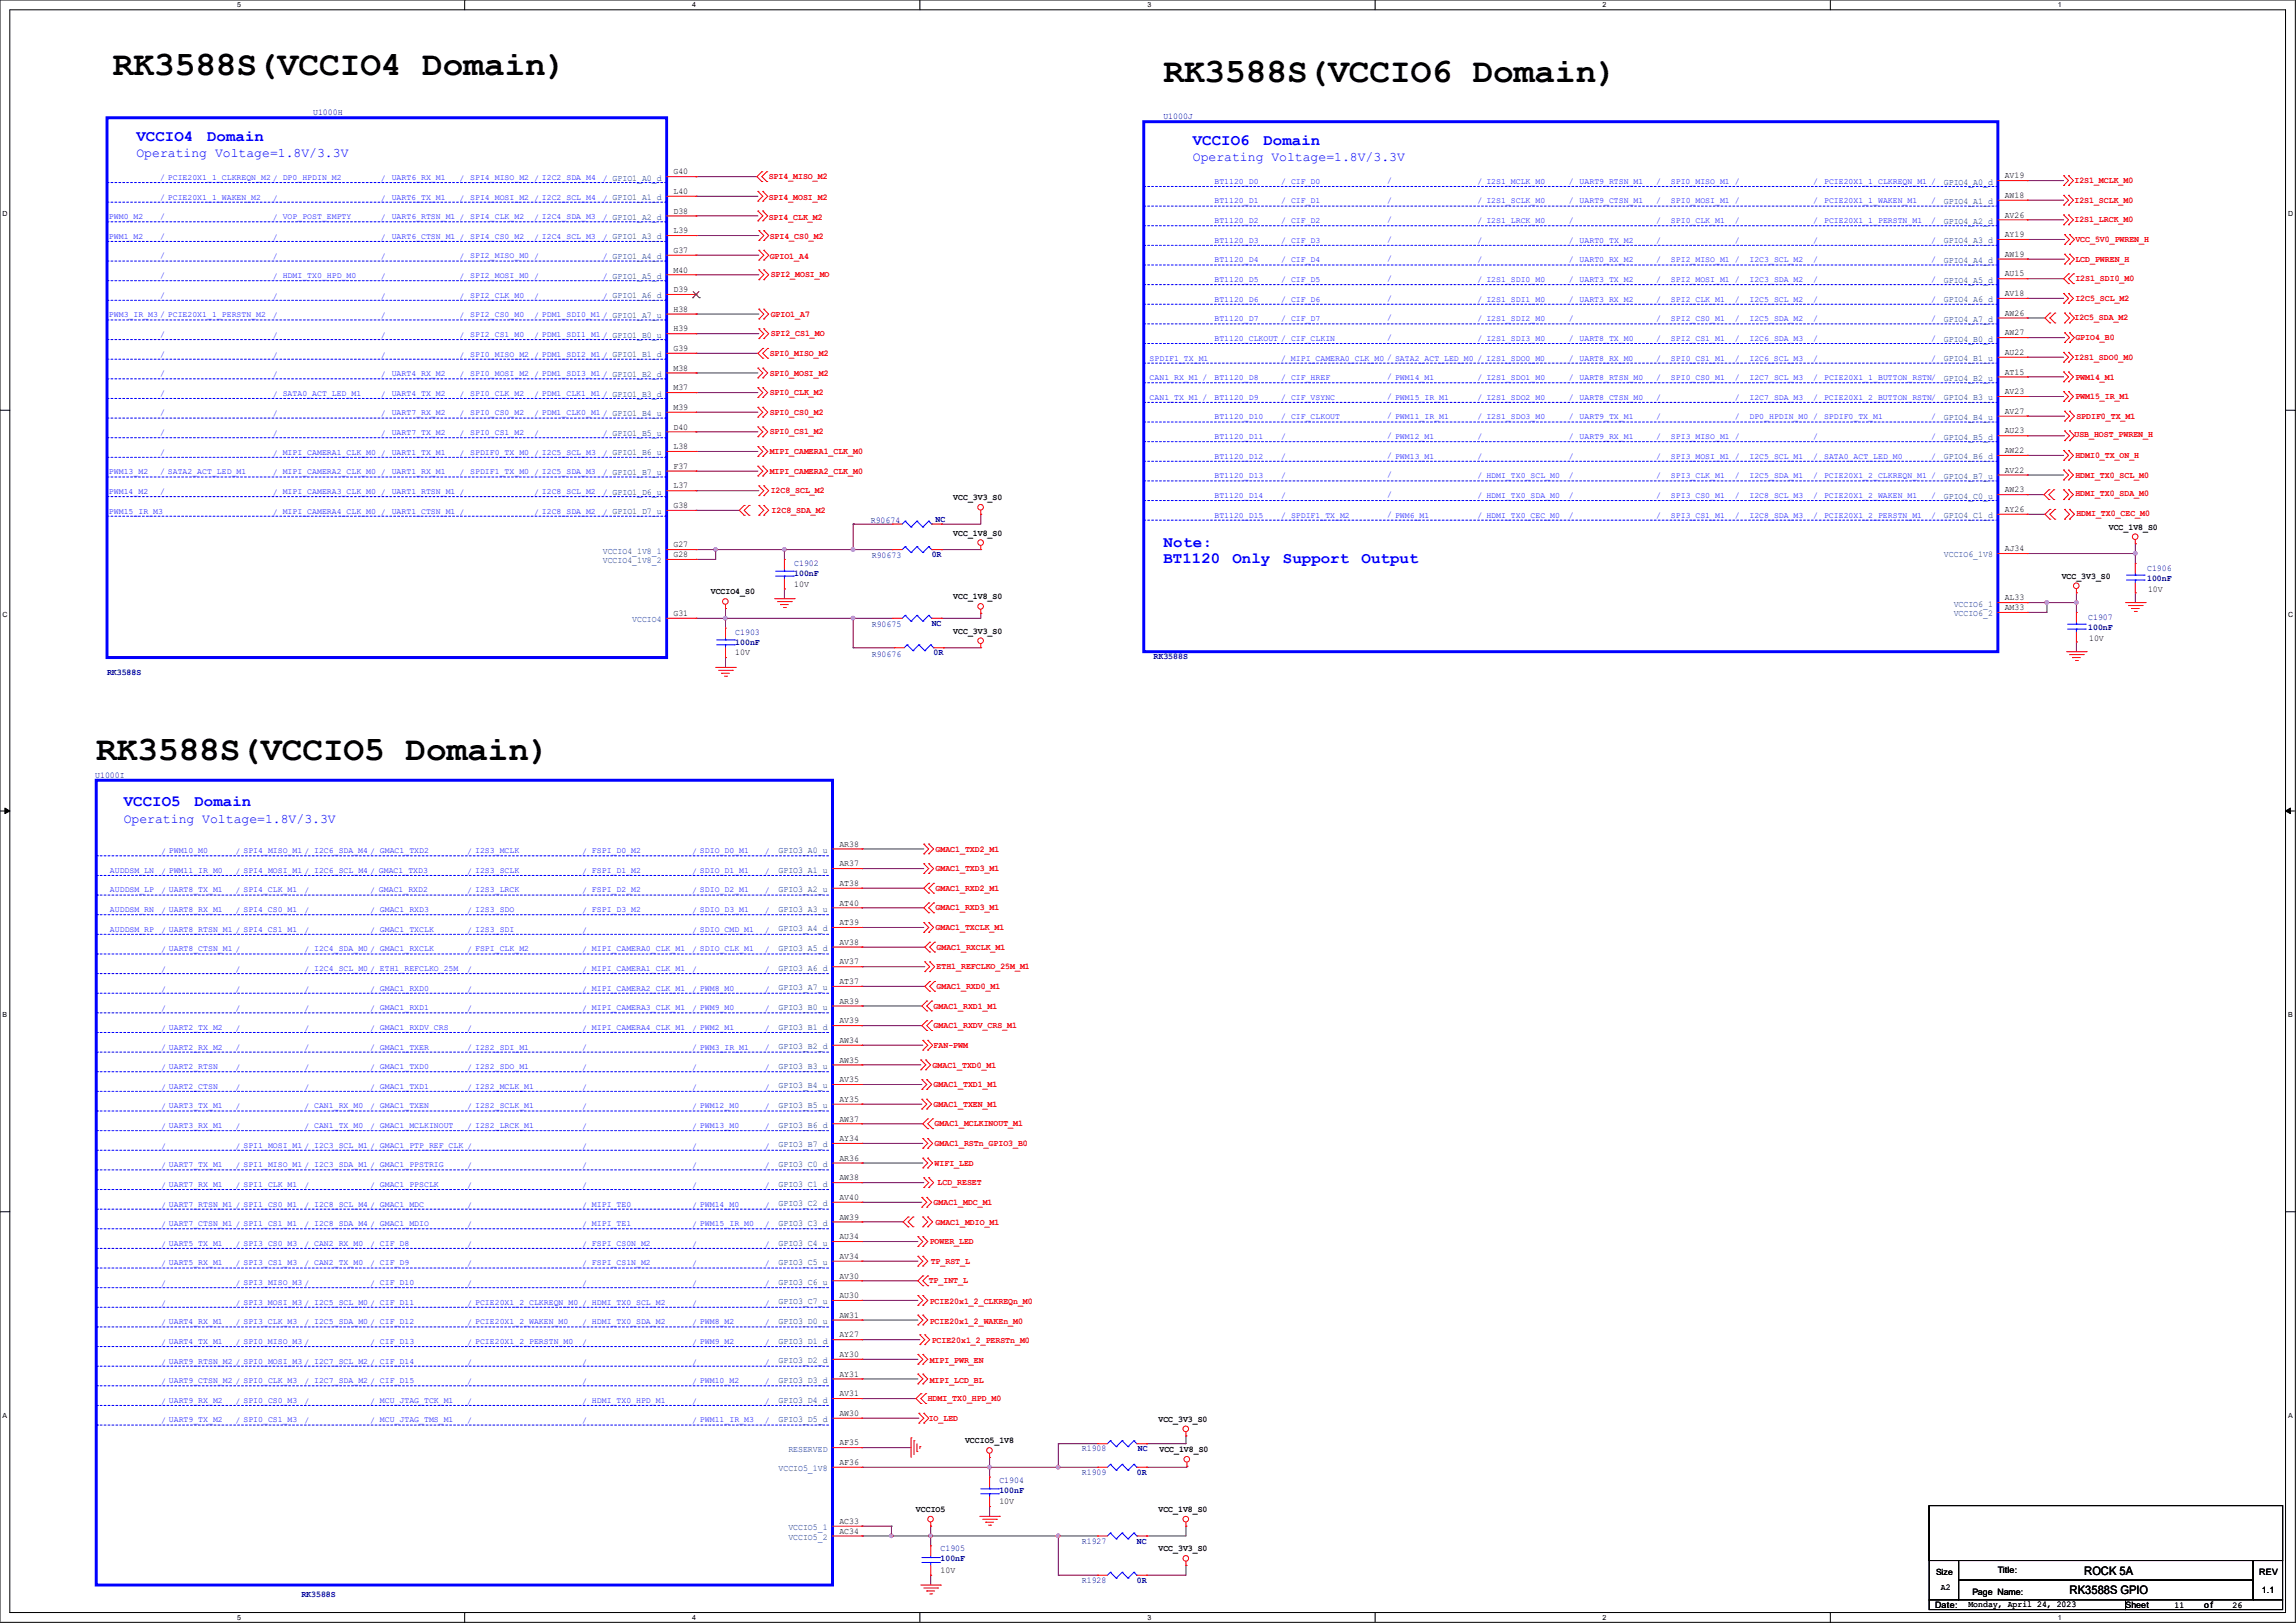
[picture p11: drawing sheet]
<svg xmlns="http://www.w3.org/2000/svg" width="297mm" height="210mm" viewBox="0 0 297 210" stroke-linecap="round" stroke-linejoin="round" font-family="sans-serif">
<defs><g id="words">
<g font-size="4.4">
<text x="14.6" y="9.7">RK3588S(VCCIO4 Domain)</text>
<text x="150.5" y="10.6">RK3588S(VCCIO6 Domain)</text>
<text x="12.4" y="98.3">RK3588S(VCCIO5 Domain)</text>
</g>
<g font-size="2" fill="#00f">
<text x="17.7" y="18.2">VCCIO4</text>
<text x="26.8" y="18.2">Domain</text>
<text x="154.3" y="18.7">VCCIO6</text>
<text x="163.4" y="18.7">Domain</text>
<text x="150.5" y="70.8">Note:</text>
<text x="150.5" y="72.8">BT1120</text>
<text x="159.4" y="72.8">Only</text>
<text x="165.9" y="72.8">Support</text>
<text x="176.1" y="72.8">Output</text>
<text x="16" y="104.3">VCCIO5</text>
<text x="25.1" y="104.3">Domain</text>
</g>
<g font-size="1.7" fill="#00f">
<text x="17.7" y="20.4">Operating Voltage=1.8V/3.3V</text>
<text x="154.3" y="20.9">Operating Voltage=1.8V/3.3V</text>
<text x="16" y="106.5">Operating Voltage=1.8V/3.3V</text>
</g>
<g font-size="1.5">
<text x="269.6" y="203.8">ROCK 5A</text>
<text x="267.7" y="206.2">RK3588S GPIO</text>
</g>
<g font-size="1.1" fill="#00007f">
<text x="40.5" y="14.9">U1000H</text>
<text x="150.5" y="15.5">U1000J</text>
<text x="112.6" y="67.7">R90674</text>
<text x="121" y="67.5">NC</text>
<text x="102.7" y="73.2">C1902</text>
<text x="102.7" y="74.5">100nF</text>
<text x="112.8" y="72.2">R90673</text>
<text x="120.5" y="72.1">0R</text>
<text x="277.7" y="73.9">C1906</text>
<text x="277.7" y="75.1">100nF</text>
<text x="95.1" y="82.1">C1903</text>
<text x="95.1" y="83.4">100nF</text>
<text x="112.8" y="81.1">R90675</text>
<text x="120.5" y="81">NC</text>
<text x="270.1" y="80.2">C1907</text>
<text x="270.1" y="81.5">100nF</text>
<text x="13.8" y="87.3">RK3588S</text>
<text x="112.8" y="85.1">R90676</text>
<text x="120.8" y="84.8">0R</text>
<text x="149.2" y="85.3">RK3588S</text>
<text x="12.3" y="100.7">U1000I</text>
<text x="129.3" y="191.9">C1904</text>
<text x="140" y="187.8">R1908</text>
<text x="140" y="190.8">R1909</text>
<text x="147.1" y="190.8">0R</text>
<text x="147.2" y="187.8">NC</text>
<text x="129.3" y="193.1">100nF</text>
<text x="121.7" y="200.8">C1905</text>
<text x="121.7" y="202">100nF</text>
<text x="140" y="199.7">R1927</text>
<text x="147.1" y="199.7">NC</text>
<text x="39" y="206.6">RK3588S</text>
<text x="140" y="204.8">R1928</text>
<text x="147.1" y="204.8">0R</text>
</g>
<g font-size="1.1" fill="#00f">
<text x="20.7" y="23.3">/ PCIE20X1_1_CLKREQN_M2 / DP0_HPDIN_M2</text>
<text x="49.3" y="23.4">/</text>
<text x="50.7" y="23.3">UART6_RX_M1</text>
<text x="59.4" y="23.4">/</text>
<text x="60.8" y="23.3">SPI4_MISO_M2 / I2C2_SDA_M4</text>
<text x="78" y="23.4">/ GPIO1_A0_d</text>
<text x="157.1" y="23.8">BT1120_D0</text>
<text x="165.7" y="23.8">/ CIF_D0</text>
<text x="179.5" y="23.7">/</text>
<text x="191.1" y="23.8">/ I2S1_MCLK_M0</text>
<text x="202.9" y="23.8">/</text>
<text x="204.3" y="23.8">UART9_RTSN_M1</text>
<text x="214.2" y="23.8">/</text>
<text x="216.1" y="23.8">SPI0_MISO_M1 /</text>
<text x="234.6" y="23.8">/</text>
<text x="236" y="23.8">PCIE20X1_1_CLKREQN_M1 /</text>
<text x="14.1" y="28.4">PWM0_M2</text>
<text x="20.7" y="28.4">/</text>
<text x="20.7" y="25.8">/ PCIE20X1_1_WAKEN_M2</text>
<text x="35.3" y="28.5">/ VOP_POST_EMPTY</text>
<text x="35.3" y="26">/</text>
<text x="49.3" y="28.5">/</text>
<text x="49.3" y="26">/</text>
<text x="50.7" y="25.8">UART6_TX_M1</text>
<text x="50.7" y="28.4">UART6_RTSN_M1 /</text>
<text x="59.4" y="26">/</text>
<text x="60.8" y="28.4">SPI4_CLK_M2</text>
<text x="60.8" y="25.8">SPI4_MOSI_M2 / I2C2_SCL_M4</text>
<text x="69.1" y="28.5">/ I2C4_SDA_M3</text>
<text x="78" y="26">/ GPIO1_A1_d</text>
<text x="78" y="28.5">/ GPIO1_A2_d</text>
<text x="157.1" y="26.3">BT1120_D1</text>
<text x="157.1" y="28.9">BT1120_D2</text>
<text x="165.7" y="28.9">/ CIF_D2</text>
<text x="165.7" y="26.3">/ CIF_D1</text>
<text x="179.5" y="28.7">/</text>
<text x="179.5" y="26.2">/</text>
<text x="191.1" y="28.9">/ I2S1_LRCK_M0</text>
<text x="191.1" y="26.3">/ I2S1_SCLK_M0</text>
<text x="202.9" y="28.9">/</text>
<text x="202.9" y="26.3">/</text>
<text x="204.3" y="26.3">UART9_CTSN_M1</text>
<text x="214.2" y="26.3">/</text>
<text x="214.2" y="28.9">/</text>
<text x="216.2" y="28.9">SPI0_CLK_M1</text>
<text x="216.2" y="26.3">SPI0_MOSI_M1 /</text>
<text x="224.4" y="28.9">/</text>
<text x="234.6" y="28.9">/</text>
<text x="234.6" y="26.3">/</text>
<text x="236" y="26.3">PCIE20X1_1_WAKEN_M1</text>
<text x="236" y="28.9">PCIE20X1_1_PERSTN_M1</text>
<text x="249.8" y="26.3">/</text>
<text x="249.8" y="28.9">/</text>
<text x="14.1" y="30.9">PWM1_M2</text>
<text x="20.7" y="36">/</text>
<text x="20.7" y="33.4">/</text>
<text x="20.7" y="30.9">/</text>
<text x="35.3" y="31">/</text>
<text x="35.3" y="33.6">/</text>
<text x="49.3" y="31">/</text>
<text x="49.3" y="33.6">/</text>
<text x="50.7" y="30.9">UART6_CTSN_M1 /</text>
<text x="59.4" y="33.6">/</text>
<text x="60.8" y="30.9">SPI4_CS0_M2</text>
<text x="60.8" y="36">SPI2_MOSI_M0 /</text>
<text x="60.8" y="33.4">SPI2_MISO_M0 /</text>
<text x="69.1" y="31">/ I2C4_SCL_M3</text>
<text x="78" y="31">/ GPIO1_A3_d</text>
<text x="78" y="33.6">/ GPIO1_A4_d</text>
<text x="157.1" y="31.4">BT1120_D3</text>
<text x="157.1" y="34">BT1120_D4</text>
<text x="165.7" y="34">/ CIF_D4</text>
<text x="165.7" y="31.4">/ CIF_D3</text>
<text x="179.5" y="33.8">/</text>
<text x="179.5" y="31.3">/</text>
<text x="191.1" y="34">/</text>
<text x="191.1" y="31.4">/</text>
<text x="202.9" y="34">/</text>
<text x="202.9" y="31.4">/</text>
<text x="204.3" y="34">UART0_RX_M2</text>
<text x="204.3" y="31.4">UART0_TX_M2</text>
<text x="214.2" y="34">/</text>
<text x="214.2" y="31.4">/</text>
<text x="216.2" y="34">SPI2_MISO_M1 /</text>
<text x="224.4" y="31.4">/</text>
<text x="226.3" y="34">I2C3_SCL_M2</text>
<text x="234.6" y="34">/</text>
<text x="234.6" y="31.4">/</text>
<text x="249.8" y="34">/</text>
<text x="249.8" y="31.4">/</text>
<text x="14.1" y="41.1">PWM3_IR_M3 / PCIE20X1_1_PERSTN_M2</text>
<text x="20.7" y="38.5">/</text>
<text x="35.3" y="36.1">/ HDMI_TX0_HPD_M0</text>
<text x="35.3" y="38.7">/</text>
<text x="35.3" y="41.2">/</text>
<text x="49.3" y="36.1">/</text>
<text x="49.3" y="38.7">/</text>
<text x="49.3" y="41.2">/</text>
<text x="59.4" y="36.1">/</text>
<text x="59.4" y="38.7">/</text>
<text x="59.4" y="41.2">/</text>
<text x="60.8" y="41.1">SPI2_CS0_M0</text>
<text x="60.8" y="38.5">SPI2_CLK_M0</text>
<text x="69.1" y="38.7">/</text>
<text x="69.1" y="41.2">/ PDM1_SDI0_M1 / GPIO1_A7_u</text>
<text x="78" y="36.1">/ GPIO1_A5_d</text>
<text x="78" y="38.7">/ GPIO1_A6_d</text>
<text x="157.1" y="36.5">BT1120_D5</text>
<text x="157.1" y="39">BT1120_D6</text>
<text x="157.1" y="41.6">BT1120_D7</text>
<text x="165.7" y="41.6">/ CIF_D7</text>
<text x="165.7" y="39">/ CIF_D6</text>
<text x="165.7" y="36.5">/ CIF_D5</text>
<text x="179.5" y="41.4">/</text>
<text x="179.5" y="38.9">/</text>
<text x="179.5" y="36.4">/</text>
<text x="191.1" y="41.6">/ I2S1_SDI2_M0</text>
<text x="191.1" y="39">/ I2S1_SDI1_M0</text>
<text x="191.1" y="36.5">/ I2S1_SDI0_M0</text>
<text x="202.9" y="41.6">/</text>
<text x="202.9" y="39">/</text>
<text x="202.9" y="36.5">/</text>
<text x="204.3" y="36.5">UART3_TX_M2</text>
<text x="204.3" y="39">UART3_RX_M2</text>
<text x="214.2" y="36.5">/</text>
<text x="214.2" y="41.6">/</text>
<text x="214.2" y="39">/</text>
<text x="216.2" y="41.6">SPI2_CS0_M1</text>
<text x="216.2" y="39">SPI2_CLK_M1</text>
<text x="216.2" y="36.5">SPI2_MOSI_M1 /</text>
<text x="224.4" y="41.6">/</text>
<text x="224.4" y="39">/</text>
<text x="226.3" y="36.5">I2C3_SDA_M2</text>
<text x="226.3" y="41.6">I2C5_SDA_M2</text>
<text x="226.3" y="39">I2C5_SCL_M2</text>
<text x="234.6" y="41.6">/</text>
<text x="234.6" y="39">/</text>
<text x="234.6" y="36.5">/</text>
<text x="249.8" y="41.6">/</text>
<text x="249.8" y="36.5">/</text>
<text x="249.8" y="39">/</text>
<text x="20.7" y="43.6">/</text>
<text x="20.7" y="46.1">/</text>
<text x="35.3" y="43.7">/</text>
<text x="35.3" y="46.3">/</text>
<text x="49.3" y="43.7">/</text>
<text x="49.3" y="46.3">/</text>
<text x="59.4" y="43.7">/</text>
<text x="59.4" y="46.3">/</text>
<text x="60.8" y="43.6">SPI2_CS1_M0</text>
<text x="60.8" y="46.1">SPI0_MISO_M2 / PDM1_SDI2_M1 / GPIO1_B1_d</text>
<text x="69.1" y="43.7">/ PDM1_SDI1_M1 / GPIO1_B0_u</text>
<text x="148.7" y="46.7">SPDIF1_TX_M1</text>
<text x="157.1" y="44.1">BT1120_CLKOUT / CIF_CLKIN</text>
<text x="165.7" y="46.7">/ MIPI_CAMERA0_CLK_M0 / SATA2_ACT_LED_M0 / I2S1_SDO0_M0</text>
<text x="179.5" y="44">/</text>
<text x="191.1" y="44.1">/ I2S1_SDI3_M0</text>
<text x="202.9" y="46.7">/</text>
<text x="202.9" y="44.1">/</text>
<text x="204.3" y="46.7">UART8_RX_M0</text>
<text x="204.3" y="44.1">UART8_TX_M0</text>
<text x="214.2" y="46.7">/</text>
<text x="214.2" y="44.1">/</text>
<text x="216.2" y="46.7">SPI0_CS1_M1</text>
<text x="216.2" y="44.1">SPI2_CS1_M1</text>
<text x="224.4" y="46.7">/</text>
<text x="224.4" y="44.1">/</text>
<text x="226.3" y="46.7">I2C6_SCL_M3</text>
<text x="226.3" y="44.1">I2C6_SDA_M3</text>
<text x="234.6" y="46.7">/</text>
<text x="234.6" y="44.1">/</text>
<text x="249.8" y="46.7">/</text>
<text x="249.8" y="44.1">/</text>
<text x="20.7" y="48.7">/</text>
<text x="20.7" y="51.2">/</text>
<text x="20.7" y="53.8">/</text>
<text x="35.3" y="48.8">/</text>
<text x="35.3" y="51.4">/ SATA0_ACT_LED_M1</text>
<text x="35.3" y="53.9">/</text>
<text x="49.3" y="48.8">/</text>
<text x="49.3" y="51.4">/</text>
<text x="49.3" y="53.9">/</text>
<text x="50.7" y="48.7">UART4_RX_M2</text>
<text x="50.7" y="51.2">UART4_TX_M2</text>
<text x="50.7" y="53.8">UART7_RX_M2</text>
<text x="59.4" y="48.8">/</text>
<text x="59.4" y="51.4">/</text>
<text x="59.4" y="53.9">/</text>
<text x="60.8" y="48.7">SPI0_MOSI_M2 / PDM1_SDI3_M1 / GPIO1_B2_d</text>
<text x="60.8" y="51.2">SPI0_CLK_M2</text>
<text x="60.8" y="53.8">SPI0_CS0_M2</text>
<text x="69.1" y="51.4">/ PDM1_CLK1_M1 / GPIO1_B3_d</text>
<text x="69.1" y="53.9">/ PDM1_CLK0_M1 / GPIO1_B4_u</text>
<text x="148.7" y="49.2">CAN1_RX_M1 /</text>
<text x="148.7" y="51.7">CAN1_TX_M1 /</text>
<text x="157.1" y="49.2">BT1120_D8</text>
<text x="157.1" y="51.7">BT1120_D9</text>
<text x="165.7" y="49.2">/ CIF_HREF</text>
<text x="165.7" y="51.7">/ CIF_VSYNC</text>
<text x="179.5" y="49.1">/ PWM14_M1</text>
<text x="179.5" y="51.6">/ PWM15_IR_M1</text>
<text x="191.1" y="51.7">/ I2S1_SDO2_M0</text>
<text x="191.1" y="49.2">/ I2S1_SDO1_M0</text>
<text x="202.9" y="51.7">/</text>
<text x="202.9" y="49.2">/</text>
<text x="204.3" y="49.2">UART8_RTSN_M0</text>
<text x="204.3" y="51.7">UART8_CTSN_M0</text>
<text x="214.2" y="49.2">/</text>
<text x="214.2" y="51.7">/</text>
<text x="216.2" y="49.2">SPI0_CS0_M1</text>
<text x="224.4" y="49.2">/</text>
<text x="224.4" y="51.7">/</text>
<text x="226.3" y="49.2">I2C7_SCL_M3</text>
<text x="226.3" y="51.7">I2C7_SDA_M3</text>
<text x="234.6" y="51.7">/</text>
<text x="234.6" y="49.2">/</text>
<text x="236" y="51.7">PCIE20X1_2_BUTTON_RSTN/</text>
<text x="236" y="49.2">PCIE20X1_1_BUTTON_RSTN/</text>
<text x="20.7" y="56.3">/</text>
<text x="20.7" y="58.8">/</text>
<text x="35.3" y="56.4">/</text>
<text x="35.3" y="59">/ MIPI_CAMERA1_CLK_M0 /</text>
<text x="49.3" y="56.4">/</text>
<text x="50.7" y="56.3">UART7_TX_M2</text>
<text x="50.7" y="58.8">UART1_TX_M1</text>
<text x="59.4" y="56.4">/</text>
<text x="59.4" y="59">/</text>
<text x="60.8" y="58.8">SPDIF0_TX_M0 / I2C5_SCL_M3</text>
<text x="60.8" y="56.3">SPI0_CS1_M2</text>
<text x="69.1" y="56.4">/</text>
<text x="78" y="56.4">/ GPIO1_B5_u</text>
<text x="78" y="59">/ GPIO1_B6_u</text>
<text x="157.1" y="54.3">BT1120_D10</text>
<text x="157.1" y="56.8">BT1120_D11</text>
<text x="157.1" y="59.4">BT1120_D12</text>
<text x="165.7" y="54.3">/ CIF_CLKOUT</text>
<text x="165.7" y="56.8">/</text>
<text x="165.7" y="59.4">/</text>
<text x="179.5" y="54.1">/ PWM11_IR_M1</text>
<text x="179.5" y="56.7">/ PWM12_M1</text>
<text x="179.5" y="59.2">/ PWM13_M1</text>
<text x="191.1" y="54.3">/ I2S1_SDO3_M0</text>
<text x="191.1" y="56.8">/</text>
<text x="191.1" y="59.4">/</text>
<text x="202.9" y="54.3">/</text>
<text x="202.9" y="56.8">/</text>
<text x="202.9" y="59.4">/</text>
<text x="204.3" y="54.3">UART9_TX_M1</text>
<text x="204.3" y="56.8">UART9_RX_M1</text>
<text x="214.2" y="54.3">/</text>
<text x="214.2" y="59.4">/</text>
<text x="214.2" y="56.8">/</text>
<text x="216.2" y="56.8">SPI3_MISO_M1 /</text>
<text x="216.2" y="59.4">SPI3_MOSI_M1 /</text>
<text x="224.4" y="54.3">/</text>
<text x="226.3" y="59.4">I2C5_SCL_M1</text>
<text x="226.3" y="54.3">DP0_HPDIN_M0 /</text>
<text x="234.6" y="56.8">/</text>
<text x="234.6" y="59.4">/</text>
<text x="236" y="54.3">SPDIF0_TX_M1</text>
<text x="236" y="59.4">SATA0_ACT_LED_M0</text>
<text x="249.8" y="56.8">/</text>
<text x="249.8" y="59.4">/</text>
<text x="249.8" y="54.3">/</text>
<text x="14.1" y="63.9">PWM14_M2</text>
<text x="14.1" y="61.4">PWM13_M2</text>
<text x="20.7" y="61.4">/ SATA2_ACT_LED_M1</text>
<text x="20.7" y="63.9">/</text>
<text x="35.3" y="64.1">/ MIPI_CAMERA3_CLK_M0 /</text>
<text x="35.3" y="61.5">/ MIPI_CAMERA2_CLK_M0 /</text>
<text x="50.7" y="63.9">UART1_RTSN_M1 /</text>
<text x="50.7" y="61.4">UART1_RX_M1</text>
<text x="59.4" y="61.5">/</text>
<text x="60.8" y="61.4">SPDIF1_TX_M0 / I2C5_SDA_M3</text>
<text x="69.1" y="64.1">/ I2C8_SCL_M2</text>
<text x="78" y="61.5">/ GPIO1_B7_u</text>
<text x="78" y="64.1">/ GPIO1_D6_u</text>
<text x="157.1" y="61.9">BT1120_D13</text>
<text x="157.1" y="64.4">BT1120_D14</text>
<text x="165.7" y="61.9">/</text>
<text x="165.7" y="64.4">/</text>
<text x="179.5" y="64.3">/</text>
<text x="179.5" y="61.8">/</text>
<text x="191.1" y="64.4">/ HDMI_TX0_SDA_M0</text>
<text x="191.1" y="61.9">/ HDMI_TX0_SCL_M0</text>
<text x="202.9" y="64.4">/</text>
<text x="202.9" y="61.9">/</text>
<text x="214.2" y="64.4">/</text>
<text x="214.2" y="61.9">/</text>
<text x="216.2" y="64.4">SPI3_CS0_M1</text>
<text x="216.2" y="61.9">SPI3_CLK_M1</text>
<text x="224.4" y="64.4">/</text>
<text x="224.4" y="61.9">/</text>
<text x="226.3" y="64.4">I2C8_SCL_M3</text>
<text x="226.3" y="61.9">I2C5_SDA_M1</text>
<text x="234.6" y="64.4">/</text>
<text x="234.6" y="61.9">/</text>
<text x="236" y="64.4">PCIE20X1_2_WAKEN_M1</text>
<text x="236" y="61.9">PCIE20X1_2_CLKREQN_M1 /</text>
<text x="249.8" y="64.4">/</text>
<text x="14.1" y="66.5">PWM15_IR_M3</text>
<text x="35.3" y="66.6">/ MIPI_CAMERA4_CLK_M0 /</text>
<text x="50.7" y="66.5">UART1_CTSN_M1 /</text>
<text x="69.1" y="66.6">/ I2C8_SDA_M2</text>
<text x="78" y="66.6">/ GPIO1_D7_u</text>
<text x="157.1" y="67">BT1120_D15</text>
<text x="165.7" y="67">/ SPDIF1_TX_M2</text>
<text x="179.5" y="66.8">/ PWM6_M1</text>
<text x="191.1" y="67">/ HDMI_TX0_CEC_M0</text>
<text x="202.9" y="67">/</text>
<text x="214.2" y="67">/</text>
<text x="216.2" y="67">SPI3_CS1_M1</text>
<text x="224.4" y="67">/</text>
<text x="226.3" y="67">I2C8_SDA_M3</text>
<text x="234.6" y="67">/</text>
<text x="236" y="67">PCIE20X1_2_PERSTN_M1</text>
<text x="249.8" y="67">/</text>
<text x="14.2" y="112.9">AUDDSM_LN</text>
<text x="20.8" y="113.1">/ PWM11_IR_M0</text>
<text x="20.8" y="110.5">/ PWM10_M0</text>
<text x="30.5" y="113.1">/ SPI4_MOSI_M1 / I2C6_SCL_M4 / GMAC1_TXD3</text>
<text x="30.5" y="110.5">/ SPI4_MISO_M1 / I2C6_SDA_M4 / GMAC1_TXD2</text>
<text x="60.5" y="113.1">/ I2S3_SCLK</text>
<text x="60.5" y="110.5">/ I2S3_MCLK</text>
<text x="75.3" y="113.1">/ FSPI_D1_M2</text>
<text x="75.3" y="110.5">/ FSPI_D0_M2</text>
<text x="89.5" y="110.5">/ SDIO_D0_M1</text>
<text x="89.5" y="113.1">/ SDIO_D1_M1</text>
<text x="98.9" y="110.5">/</text>
<text x="98.9" y="113.1">/</text>
<text x="14.2" y="118">AUDDSM_RN</text>
<text x="14.2" y="115.5">AUDDSM_LP</text>
<text x="20.8" y="115.6">/ UART8_TX_M1</text>
<text x="20.8" y="118.2">/ UART8_RX_M1</text>
<text x="30.5" y="115.6">/ SPI4_CLK_M1</text>
<text x="30.5" y="118.2">/ SPI4_CS0_M1</text>
<text x="39.4" y="115.6">/</text>
<text x="39.4" y="118.2">/</text>
<text x="47.9" y="115.6">/ GMAC1_RXD2</text>
<text x="47.9" y="118.2">/ GMAC1_RXD3</text>
<text x="60.5" y="115.6">/ I2S3_LRCK</text>
<text x="60.5" y="118.2">/ I2S3_SDO</text>
<text x="75.3" y="118.2">/ FSPI_D3_M2</text>
<text x="75.3" y="115.6">/ FSPI_D2_M2</text>
<text x="89.5" y="115.6">/ SDIO_D2_M1</text>
<text x="89.5" y="118.2">/ SDIO_D3_M1</text>
<text x="98.9" y="115.6">/</text>
<text x="98.9" y="118.2">/</text>
<text x="14.2" y="120.6">AUDDSM_RP</text>
<text x="20.8" y="120.7">/ UART8_RTSN_M1 / SPI4_CS1_M1</text>
<text x="20.8" y="123.2">/ UART8_CTSN_M1 /</text>
<text x="20.8" y="125.8">/</text>
<text x="30.5" y="125.8">/</text>
<text x="39.4" y="125.8">/ I2C4_SCL_M0 / ETH1_REFCLKO_25M</text>
<text x="39.4" y="120.7">/</text>
<text x="39.4" y="123.2">/ I2C4_SDA_M0 / GMAC1_RXCLK</text>
<text x="47.9" y="120.7">/ GMAC1_TXCLK</text>
<text x="60.5" y="120.7">/ I2S3_SDI</text>
<text x="60.5" y="125.8">/</text>
<text x="60.5" y="123.2">/ FSPI_CLK_M2</text>
<text x="75.3" y="120.7">/</text>
<text x="75.3" y="125.8">/ MIPI_CAMERA1_CLK_M1</text>
<text x="75.3" y="123.2">/ MIPI_CAMERA0_CLK_M1</text>
<text x="89.5" y="125.8">/</text>
<text x="89.5" y="120.7">/ SDIO_CMD_M1</text>
<text x="89.5" y="123.2">/ SDIO_CLK_M1</text>
<text x="98.9" y="120.7">/</text>
<text x="98.9" y="123.2">/</text>
<text x="98.9" y="125.8">/</text>
<text x="20.8" y="128.3">/</text>
<text x="20.8" y="130.9">/</text>
<text x="30.5" y="128.3">/</text>
<text x="30.5" y="130.9">/</text>
<text x="39.4" y="128.3">/</text>
<text x="39.4" y="130.9">/</text>
<text x="47.9" y="128.3">/ GMAC1_RXD0</text>
<text x="47.9" y="130.9">/ GMAC1_RXD1</text>
<text x="60.5" y="128.3">/</text>
<text x="60.5" y="130.9">/</text>
<text x="75.3" y="128.3">/ MIPI_CAMERA2_CLK_M1</text>
<text x="75.3" y="130.9">/ MIPI_CAMERA3_CLK_M1</text>
<text x="89.5" y="128.3">/ PWM8_M0</text>
<text x="89.5" y="130.9">/ PWM9_M0</text>
<text x="98.9" y="128.3">/</text>
<text x="98.9" y="130.9">/</text>
<text x="20.8" y="133.4">/ UART2_TX_M2</text>
<text x="20.8" y="135.9">/ UART2_RX_M2</text>
<text x="30.5" y="133.4">/</text>
<text x="30.5" y="135.9">/</text>
<text x="39.4" y="135.9">/</text>
<text x="39.4" y="133.4">/</text>
<text x="47.9" y="133.4">/ GMAC1_RXDV_CRS</text>
<text x="47.9" y="135.9">/ GMAC1_TXER</text>
<text x="60.5" y="135.9">/ I2S2_SDI_M1</text>
<text x="60.5" y="133.4">/</text>
<text x="75.3" y="133.4">/ MIPI_CAMERA4_CLK_M1</text>
<text x="75.3" y="135.9">/</text>
<text x="89.5" y="133.4">/ PWM2_M1</text>
<text x="89.5" y="135.9">/ PWM3_IR_M1</text>
<text x="98.9" y="135.9">/</text>
<text x="98.9" y="133.4">/</text>
<text x="20.8" y="138.5">/ UART2_RTSN</text>
<text x="20.8" y="141">/ UART2_CTSN</text>
<text x="20.8" y="143.6">/ UART3_TX_M1</text>
<text x="30.5" y="138.5">/</text>
<text x="30.5" y="141">/</text>
<text x="30.5" y="143.6">/</text>
<text x="39.4" y="143.6">/ CAN1_RX_M0</text>
<text x="39.4" y="138.5">/</text>
<text x="39.4" y="141">/</text>
<text x="47.9" y="138.5">/ GMAC1_TXD0</text>
<text x="47.9" y="141">/ GMAC1_TXD1</text>
<text x="47.9" y="143.6">/ GMAC1_TXEN</text>
<text x="60.5" y="143.6">/ I2S2_SCLK_M1</text>
<text x="60.5" y="138.5">/ I2S2_SDO_M1</text>
<text x="60.5" y="141">/ I2S2_MCLK_M1</text>
<text x="75.3" y="138.5">/</text>
<text x="75.3" y="141">/</text>
<text x="75.3" y="143.6">/</text>
<text x="89.5" y="138.5">/</text>
<text x="89.5" y="141">/</text>
<text x="89.5" y="143.6">/ PWM12_M0</text>
<text x="98.9" y="143.6">/</text>
<text x="98.9" y="138.5">/</text>
<text x="98.9" y="141">/</text>
<text x="20.8" y="146.1">/ UART3_RX_M1</text>
<text x="20.8" y="148.6">/</text>
<text x="30.5" y="146.1">/</text>
<text x="30.5" y="148.6">/ SPI1_MOSI_M1 / I2C3_SCL_M1 / GMAC1_PTP_REF_CLK /</text>
<text x="39.4" y="146.1">/ CAN1_TX_M0</text>
<text x="47.9" y="146.1">/ GMAC1_MCLKINOUT</text>
<text x="60.5" y="146.1">/ I2S2_LRCK_M1</text>
<text x="75.3" y="146.1">/</text>
<text x="75.3" y="148.6">/</text>
<text x="89.5" y="148.6">/</text>
<text x="89.5" y="146.1">/ PWM13_M0</text>
<text x="98.9" y="146.1">/</text>
<text x="98.9" y="148.6">/</text>
<text x="20.8" y="151.2">/ UART7_TX_M1</text>
<text x="20.8" y="153.7">/ UART7_RX_M1</text>
<text x="30.5" y="151.2">/ SPI1_MISO_M1 / I2C3_SDA_M1 / GMAC1_PPSTRIG</text>
<text x="30.5" y="153.7">/ SPI1_CLK_M1</text>
<text x="39.4" y="153.7">/</text>
<text x="47.9" y="153.7">/ GMAC1_PPSCLK</text>
<text x="60.5" y="151.2">/</text>
<text x="60.5" y="153.7">/</text>
<text x="75.3" y="151.2">/</text>
<text x="75.3" y="153.7">/</text>
<text x="89.5" y="151.2">/</text>
<text x="89.5" y="153.7">/</text>
<text x="98.9" y="151.2">/</text>
<text x="98.9" y="153.7">/</text>
<text x="20.8" y="156.3">/ UART7_RTSN_M1 / SPI1_CS0_M1</text>
<text x="20.8" y="158.8">/ UART7_CTSN_M1 / SPI1_CS1_M1</text>
<text x="20.8" y="161.3">/ UART5_TX_M1</text>
<text x="30.5" y="161.3">/ SPI3_CS0_M3</text>
<text x="39.4" y="161.3">/ CAN2_RX_M0</text>
<text x="39.4" y="156.3">/ I2C8_SCL_M4 / GMAC1_MDC</text>
<text x="39.4" y="158.8">/ I2C8_SDA_M4 / GMAC1_MDIO</text>
<text x="47.9" y="161.3">/ CIF_D8</text>
<text x="60.5" y="161.3">/</text>
<text x="60.5" y="156.3">/</text>
<text x="60.5" y="158.8">/</text>
<text x="75.3" y="158.8">/ MIPI_TE1</text>
<text x="75.3" y="161.3">/ FSPI_CS0N_M2</text>
<text x="75.3" y="156.3">/ MIPI_TE0</text>
<text x="89.5" y="161.3">/</text>
<text x="89.5" y="156.3">/ PWM14_M0</text>
<text x="89.5" y="158.8">/ PWM15_IR_M0</text>
<text x="98.9" y="156.3">/</text>
<text x="98.9" y="158.8">/</text>
<text x="98.9" y="161.3">/</text>
<text x="20.8" y="163.9">/ UART5_RX_M1</text>
<text x="20.8" y="166.4">/</text>
<text x="30.5" y="163.9">/ SPI3_CS1_M3</text>
<text x="30.5" y="166.4">/ SPI3_MISO_M3 /</text>
<text x="39.4" y="163.9">/ CAN2_TX_M0</text>
<text x="47.9" y="163.9">/ CIF_D9</text>
<text x="47.9" y="166.4">/ CIF_D10</text>
<text x="60.5" y="163.9">/</text>
<text x="60.5" y="166.4">/</text>
<text x="75.3" y="163.9">/ FSPI_CS1N_M2</text>
<text x="75.3" y="166.4">/</text>
<text x="89.5" y="163.9">/</text>
<text x="89.5" y="166.4">/</text>
<text x="98.9" y="163.9">/</text>
<text x="98.9" y="166.4">/</text>
<text x="20.8" y="169">/</text>
<text x="20.8" y="171.5">/ UART4_RX_M1</text>
<text x="30.5" y="169">/ SPI3_MOSI_M3 / I2C5_SCL_M0 / CIF_D11</text>
<text x="30.5" y="171.5">/ SPI3_CLK_M3</text>
<text x="39.4" y="171.5">/ I2C5_SDA_M0 / CIF_D12</text>
<text x="60.5" y="169">/ PCIE20X1_2_CLKREQN_M0 / HDMI_TX0_SCL_M2</text>
<text x="60.5" y="171.5">/ PCIE20X1_2_WAKEN_M0</text>
<text x="75.3" y="171.5">/ HDMI_TX0_SDA_M2</text>
<text x="89.5" y="169">/</text>
<text x="89.5" y="171.5">/ PWM8_M2</text>
<text x="98.9" y="169">/</text>
<text x="98.9" y="171.5">/</text>
<text x="20.8" y="174">/ UART4_TX_M1</text>
<text x="20.8" y="176.6">/ UART9_RTSN_M2 / SPI0_MOSI_M3 / I2C7_SCL_M2 / CIF_D14</text>
<text x="20.8" y="179.1">/ UART9_CTSN_M2 / SPI0_CLK_M3</text>
<text x="30.5" y="174">/ SPI0_MISO_M3 /</text>
<text x="39.4" y="179.1">/ I2C7_SDA_M2 / CIF_D15</text>
<text x="47.9" y="174">/ CIF_D13</text>
<text x="60.5" y="174">/ PCIE20X1_2_PERSTN_M0</text>
<text x="60.5" y="179.1">/</text>
<text x="60.5" y="176.6">/</text>
<text x="75.3" y="176.6">/</text>
<text x="75.3" y="174">/</text>
<text x="75.3" y="179.1">/</text>
<text x="89.5" y="176.6">/</text>
<text x="89.5" y="174">/ PWM9_M2</text>
<text x="89.5" y="179.1">/ PWM10_M2</text>
<text x="98.9" y="174">/</text>
<text x="98.9" y="179.1">/</text>
<text x="98.9" y="176.6">/</text>
<text x="20.8" y="181.7">/ UART9_RX_M2</text>
<text x="20.8" y="184.2">/ UART9_TX_M2</text>
<text x="30.5" y="181.7">/ SPI0_CS0_M3</text>
<text x="30.5" y="184.2">/ SPI0_CS1_M3</text>
<text x="39.4" y="181.7">/</text>
<text x="39.4" y="184.2">/</text>
<text x="47.9" y="181.7">/ MCU_JTAG_TCK_M1</text>
<text x="47.9" y="184.2">/ MCU_JTAG_TMS_M1</text>
<text x="60.5" y="184.2">/</text>
<text x="60.5" y="181.7">/</text>
<text x="75.3" y="184.2">/</text>
<text x="75.3" y="181.7">/ HDMI_TX0_HPD_M1</text>
<text x="89.5" y="181.7">/</text>
<text x="89.5" y="184.2">/ PWM11_IR_M3</text>
<text x="98.9" y="184.2">/</text>
<text x="98.9" y="181.7">/</text>
</g>
<g font-size="1.1">
<text x="87.1" y="22.6">G40</text>
<text x="259.3" y="23.1">AV19</text>
<text x="87.1" y="25.1">L40</text>
<text x="87.1" y="27.6">D38</text>
<text x="259.3" y="25.6">AW18</text>
<text x="259.3" y="28.2">AV26</text>
<text x="87.1" y="30.2">L39</text>
<text x="87.1" y="32.7">G37</text>
<text x="87.1" y="35.3">M40</text>
<text x="259.3" y="30.7">AY19</text>
<text x="259.3" y="33.2">AW19</text>
<text x="259.3" y="35.8">AU15</text>
<text x="87.1" y="37.8">D39</text>
<text x="87.1" y="40.3">H38</text>
<text x="259.3" y="38.3">AV18</text>
<text x="259.3" y="40.9">AW26</text>
<text x="87.1" y="42.9">H39</text>
<text x="87.1" y="45.4">G39</text>
<text x="87.1" y="48">M38</text>
<text x="259.3" y="43.4">AW27</text>
<text x="259.3" y="45.9">AU22</text>
<text x="87.1" y="50.5">M37</text>
<text x="87.1" y="53">M39</text>
<text x="259.3" y="48.5">AT15</text>
<text x="259.3" y="51">AV23</text>
<text x="259.3" y="53.6">AV27</text>
<text x="87.1" y="55.6">D40</text>
<text x="87.1" y="58.1">L38</text>
<text x="259.3" y="56.1">AU23</text>
<text x="259.3" y="58.6">AW22</text>
<text x="87.1" y="60.7">F37</text>
<text x="87.1" y="63.2">L37</text>
<text x="87.1" y="65.7">G38</text>
<text x="123.3" y="64.7">VCC_3V3_S0</text>
<text x="259.3" y="61.2">AV22</text>
<text x="259.3" y="63.7">AW23</text>
<text x="87.1" y="70.8">G27</text>
<text x="123.3" y="69.3">VCC_1V8_S0</text>
<text x="259.3" y="66.3">AY26</text>
<text x="259.3" y="71.3">AJ34</text>
<text x="272.8" y="68.5">VCC_1V8_S0</text>
<text x="87.1" y="72.1">G28</text>
<text x="91.9" y="76.9">VCCIO4_S0</text>
<text x="102.7" y="75.9">10V</text>
<text x="123.3" y="77.6">VCC_1V8_S0</text>
<text x="259.3" y="77.7">AL33</text>
<text x="266.7" y="74.9">VCC_3V3_S0</text>
<text x="277.9" y="76.5">10V</text>
<text x="87.1" y="79.7">G31</text>
<text x="123.3" y="82">VCC_3V3_S0</text>
<text x="259.3" y="79">AM33</text>
<text x="270.3" y="82.9">10V</text>
<text x="95.1" y="84.8">10V</text>
<text x="108.6" y="109.6">AR38</text>
<text x="108.6" y="112.1">AR37</text>
<text x="108.6" y="114.6">AT38</text>
<text x="108.6" y="117.2">AT40</text>
<text x="108.6" y="119.7">AT39</text>
<text x="108.6" y="122.3">AV38</text>
<text x="108.6" y="124.8">AV37</text>
<text x="108.6" y="127.3">AT37</text>
<text x="108.6" y="129.9">AR39</text>
<text x="108.6" y="132.4">AV39</text>
<text x="108.6" y="135">AW34</text>
<text x="108.6" y="137.5">AW35</text>
<text x="108.6" y="140">AV35</text>
<text x="108.6" y="142.6">AY35</text>
<text x="108.6" y="145.1">AW37</text>
<text x="108.6" y="147.7">AY34</text>
<text x="108.6" y="150.2">AR36</text>
<text x="108.6" y="152.7">AW38</text>
<text x="108.6" y="155.3">AV40</text>
<text x="108.6" y="157.8">AW39</text>
<text x="108.6" y="160.4">AU34</text>
<text x="108.6" y="162.9">AV34</text>
<text x="108.6" y="165.4">AV30</text>
<text x="108.6" y="168">AU30</text>
<text x="108.6" y="170.5">AW31</text>
<text x="108.6" y="173.1">AY27</text>
<text x="108.6" y="175.6">AY30</text>
<text x="108.6" y="178.1">AY31</text>
<text x="108.6" y="180.7">AV31</text>
<text x="108.6" y="183.2">AW30</text>
<text x="149.9" y="184">VCC_3V3_S0</text>
<text x="108.6" y="187">AF35</text>
<text x="108.6" y="189.6">AF36</text>
<text x="124.8" y="186.8">VCCIO5_1V8</text>
<text x="150" y="187.9">VCC_1V8_S0</text>
<text x="108.6" y="197.2">AC33</text>
<text x="118.5" y="195.7">VCCIO5</text>
<text x="129.3" y="194.7">10V</text>
<text x="149.9" y="195.7">VCC_1V8_S0</text>
<text x="108.6" y="198.5">AC34</text>
<text x="121.7" y="203.5">10V</text>
<text x="149.9" y="200.8">VCC_3V3_S0</text>
<text x="250.4" y="203.8">Size</text>
<text x="258.4" y="203.5">Title:</text>
<text x="292.2" y="203.8">REV</text>
<text x="250.3" y="208.1">Date:</text>
<text x="251.1" y="205.7">A2</text>
<text x="254.6" y="208">Monday, April 24, 2023</text>
<text x="255.1" y="206.3">Page Name:</text>
<text x="275" y="208.1">Sheet</text>
<text x="281.3" y="208.1">11</text>
<text x="285.1" y="208.1">o f</text>
<text x="288.8" y="208.1">26</text>
<text x="292.6" y="206.1">1.1</text>
</g>
<g font-size="1.1" fill="#f00">
<text x="99.4" y="23.2">SPI4_MISO_M2</text>
<text x="268.3" y="23.7">I2S1_MCLK_M0</text>
<text x="99.4" y="25.9">SPI4_MOSI_M2</text>
<text x="99.4" y="28.4">SPI4_CLK_M2</text>
<text x="268.3" y="26.2">I2S1_SCLK_M0</text>
<text x="268.3" y="28.8">I2S1_LRCK_M0</text>
<text x="99.6" y="30.9">SPI4_CS0_M2</text>
<text x="99.6" y="33.5">GPIO1_A4</text>
<text x="99.7" y="35.9">SPI2_MOSI_MO</text>
<text x="268.5" y="33.9">LCD_PWREN_H</text>
<text x="268.5" y="31.3">VCC_5V0_PWREN_H</text>
<text x="99.7" y="41">GPIO1_A7</text>
<text x="268.3" y="41.4">I2C5_SDA_M2</text>
<text x="268.5" y="38.9">I2C5_SCL_M2</text>
<text x="268.5" y="36.4">I2S1_SDI0_M0</text>
<text x="99.6" y="46.1">SPI0_MISO_M2</text>
<text x="99.7" y="43.5">SPI2_CS1_MO</text>
<text x="268.3" y="46.6">I2S1_SDO0_M0</text>
<text x="268.5" y="44">GPIO4_B0</text>
<text x="99.6" y="48.6">SPI0_MOSI_M2</text>
<text x="99.6" y="51.1">SPI0_CLK_M2</text>
<text x="99.6" y="53.7">SPI0_CS0_M2</text>
<text x="268.5" y="49.1">PWM14_M1</text>
<text x="268.5" y="51.6">PWM15_IR_M1</text>
<text x="99.6" y="58.8">MIPI_CAMERA1_CLK_M0</text>
<text x="99.6" y="56.2">SPI0_CS1_M2</text>
<text x="268.3" y="56.6">USB_HOST_PWREN_H</text>
<text x="268.5" y="59.3">HDMI0_TX_ON_H</text>
<text x="268.6" y="54.2">SPDIF0_TX_M1</text>
<text x="99.6" y="61.3">MIPI_CAMERA2_CLK_M0</text>
<text x="99.7" y="63.8">I2C8_SCL_M2</text>
<text x="268.5" y="64.2">HDMI_TX0_SDA_M0</text>
<text x="268.5" y="61.8">HDMI_TX0_SCL_M0</text>
<text x="99.8" y="66.4">I2C8_SDA_M2</text>
<text x="268.6" y="66.8">HDMI_TX0_CEC_M0</text>
<text x="121" y="110.2">GMAC1_TXD2_M1</text>
<text x="121" y="112.7">GMAC1_TXD3_M1</text>
<text x="121" y="115.3">GMAC1_RXD2_M1</text>
<text x="121" y="117.8">GMAC1_RXD3_M1</text>
<text x="121" y="120.4">GMAC1_TXCLK_M1</text>
<text x="121.2" y="122.9">GMAC1_RXCLK_M1</text>
<text x="121.2" y="125.4">ETH1_REFCLKO_25M_M1</text>
<text x="120.8" y="130.5">GMAC1_RXD1_M1</text>
<text x="121.2" y="128">GMAC1_RXD0_M1</text>
<text x="120.8" y="133.1">GMAC1_RXDV_CRS_M1</text>
<text x="120.8" y="135.6">FAN-PWM</text>
<text x="120.6" y="138.1">GMAC1_TXD0_M1</text>
<text x="120.8" y="140.7">GMAC1_TXD1_M1</text>
<text x="120.8" y="143.2">GMAC1_TXEN_M1</text>
<text x="120.9" y="145.8">GMAC1_MCLKINOUT_M1</text>
<text x="120.9" y="148.3">GMAC1_RSTn_GPIO3_B0</text>
<text x="120.8" y="155.9">GMAC1_MDC_M1</text>
<text x="120.9" y="150.8">WIFI_LED</text>
<text x="121.3" y="153.4">LCD_RESET</text>
<text x="120.3" y="161">POWER_LED</text>
<text x="121" y="158.5">GMAC1_MDIO_M1</text>
<text x="120.1" y="166.1">TP_INT_L</text>
<text x="120.4" y="163.5">TP_RST_L</text>
<text x="120.3" y="168.7">PCIE20x1_2_CLKREQn_M0</text>
<text x="120.3" y="171.3">PCIE20x1_2_WAKEn_M0</text>
<text x="120.5" y="173.8">PCIE20x1_2_PERSTn_M0</text>
<text x="120.3" y="176.4">MIPI_PWR_EN</text>
<text x="120.3" y="178.9">MIPI_LCD_BL</text>
<text x="120" y="181.3">HDMI_TX0_HPD_M0</text>
<text x="120.1" y="183.9">IO_LED</text>
</g>
<g font-size="1.1" fill="#003f7f">
<text x="251.5" y="23.9">GPIO4_A0_d</text>
<text x="251.5" y="26.4">GPIO4_A1_d</text>
<text x="251.5" y="29">GPIO4_A2_d</text>
<text x="251.5" y="31.5">GPIO4_A3_d</text>
<text x="251.5" y="34">GPIO4_A4_d</text>
<text x="251.5" y="36.6">GPIO4_A5_d</text>
<text x="251.5" y="39.1">GPIO4_A6_d</text>
<text x="251.5" y="41.7">GPIO4_A7_d</text>
<text x="251.5" y="44.2">GPIO4_B0_d</text>
<text x="251.5" y="46.7">GPIO4_B1_u</text>
<text x="251.5" y="49.3">GPIO4_B2_u</text>
<text x="251.5" y="51.8">GPIO4_B3_u</text>
<text x="251.5" y="54.4">GPIO4_B4_u</text>
<text x="251.5" y="56.9">GPIO4_B5_d</text>
<text x="251.5" y="59.4">GPIO4_B6_d</text>
<text x="251.5" y="62">GPIO4_B7_u</text>
<text x="251.5" y="64.5">GPIO4_C0_u</text>
<text x="78" y="71.6">VCCIO4_1V8_1</text>
<text x="251.5" y="67.1">GPIO4_C1_d</text>
<text x="78" y="72.9">VCCIO4_1V8_2</text>
<text x="251.5" y="72.1">VCCIO6_1V8</text>
<text x="81.8" y="80.5">VCCIO4</text>
<text x="252.7" y="78.5">VCCIO6_1</text>
<text x="252.7" y="79.8">VCCIO6_2</text>
<text x="100.7" y="110.4">GPIO3_A0_u</text>
<text x="100.7" y="112.9">GPIO3_A1_u</text>
<text x="100.7" y="115.4">GPIO3_A2_u</text>
<text x="100.7" y="118">GPIO3_A3_u</text>
<text x="100.7" y="120.5">GPIO3_A4_d</text>
<text x="100.7" y="123.1">GPIO3_A5_d</text>
<text x="100.7" y="125.6">GPIO3_A6_d</text>
<text x="100.7" y="128.1">GPIO3_A7_u</text>
<text x="100.7" y="130.7">GPIO3_B0_u</text>
<text x="100.7" y="133.2">GPIO3_B1_d</text>
<text x="100.7" y="135.8">GPIO3_B2_d</text>
<text x="100.7" y="138.3">GPIO3_B3_u</text>
<text x="100.7" y="140.8">GPIO3_B4_u</text>
<text x="100.7" y="143.4">GPIO3_B5_u</text>
<text x="100.7" y="145.9">GPIO3_B6_d</text>
<text x="100.7" y="148.5">GPIO3_B7_d</text>
<text x="100.7" y="151">GPIO3_C0_d</text>
<text x="100.7" y="153.5">GPIO3_C1_d</text>
<text x="100.7" y="156.1">GPIO3_C2_d</text>
<text x="100.7" y="158.6">GPIO3_C3_d</text>
<text x="100.7" y="161.2">GPIO3_C4_u</text>
<text x="100.7" y="163.7">GPIO3_C5_u</text>
<text x="100.7" y="166.2">GPIO3_C6_u</text>
<text x="100.7" y="168.8">GPIO3_C7_u</text>
<text x="100.7" y="171.3">GPIO3_D0_u</text>
<text x="100.7" y="173.9">GPIO3_D1_d</text>
<text x="100.7" y="176.4">GPIO3_D2_d</text>
<text x="100.7" y="178.9">GPIO3_D3_d</text>
<text x="100.7" y="181.5">GPIO3_D4_d</text>
<text x="100.7" y="184">GPIO3_D5_d</text>
<text x="100.7" y="190.4">VCCIO5_1V8</text>
<text x="102" y="187.8">RESERVED</text>
<text x="102" y="198">VCCIO5_1</text>
<text x="102" y="199.3">VCCIO5_2</text>
</g>
<g font-size=".9">
<text x="30.7" y=".9">5</text>
<text x="89.5" y=".9">4</text>
<text x="148.4" y=".9">3</text>
<text x="207.3" y=".9">2</text>
<text x="266.2" y=".9">1</text>
<text x=".3" y="28">D</text>
<text x="296" y="28">D</text>
<text x=".3" y="79.8">C</text>
<text x="296" y="79.8">C</text>
<text x=".3" y="131.7">B</text>
<text x="296" y="131.7">B</text>
<text x=".3" y="183.5">A</text>
<text x="296" y="183.5">A</text>
<text x="30.7" y="209.6">5</text>
<text x="89.5" y="209.6">4</text>
<text x="148.4" y="209.6">3</text>
<text x="207.3" y="209.6">2</text>
<text x="266.2" y="209.6">1</text>
</g>
</g></defs>
<path d="M0 0h296.9v209.9h-296.9zM1.3 1.3h294.4v207.4h-294.4z" fill="none" stroke="#000" stroke-width=".13"/>
<g fill="#fff">
<path d="M30.7 .1h.5v1h-.5z"/>
<path d="M30.7 208.8h.5v1h-.5z"/>
</g>
<path d="M60.1 0v1.3M60.1 208.7v1.2" fill="none" stroke="#000" stroke-width=".13"/>
<g fill="#fff">
<path d="M89.5 .1h.5v1h-.5z"/>
<path d="M89.5 208.8h.5v1h-.5z"/>
</g>
<path d="M119 0v1.3M119 208.7v1.2" fill="none" stroke="#000" stroke-width=".13"/>
<g fill="#fff">
<path d="M148.4 .1h.5v1h-.5z"/>
<path d="M148.4 208.8h.5v1h-.5z"/>
</g>
<path d="M177.9 0v1.3M177.9 208.7v1.2" fill="none" stroke="#000" stroke-width=".13"/>
<g fill="#fff">
<path d="M207.3 .1h.5v1h-.5z"/>
<path d="M207.3 208.8h.5v1h-.5z"/>
</g>
<path d="M236.8 0v1.3M236.8 208.7v1.2" fill="none" stroke="#000" stroke-width=".13"/>
<g fill="#fff">
<path d="M266.2 .1h.5v1h-.5z"/>
<path d="M266.2 208.8h.5v1h-.5z"/>
<path d="M.3 27.2h.7v1h-.7z"/>
<path d="M296 27.2h.6v1h-.6z"/>
<path d="M.3 79h.7v1h-.7z"/>
<path d="M296 79h.6v1h-.6z"/>
</g>
<path d="M0 53.1h1.3M295.7 53.1h1.2" fill="none" stroke="#000" stroke-width=".13"/>
<g fill="#fff">
<path d="M.3 130.9h.6v1h-.6z"/>
<path d="M296 130.9h.6v1h-.6z"/>
</g>
<path d="M0 104.9h1.3M295.7 104.9h1.2" fill="none" stroke="#000" stroke-width=".13"/>
<path d="M.6 104.6l.7 .3-.7 .4zM295.7 104.9l.6-.3v.7z" fill="#000" stroke="#000" stroke-width=".13"/>
<g fill="#fff">
<path d="M.3 182.7h.6v1h-.6z"/>
<path d="M296 182.7h.5v1h-.5z"/>
</g>
<path d="M0 156.8h1.3M295.7 156.8h1.2M249.6 194.8h45.7v7.1h-45.7zM249.6 201.9h3.8v5.1h-3.8zM249.6 207h25.4v1.3h-25.4zM253.4 201.9h38.1v2.6h-38.1zM253.4 204.5h38.1v2.5h-38.1zM275 207h20.3v1.3h-20.3zM291.5 201.9h3.8v5.1h-3.8z" fill="none" stroke="#000" stroke-width=".13"/>
<g fill="none" stroke="#7f003f" stroke-width=".13">
<path d="M90 35.6h.1M90 33h.1M90 27.9h.1M90 30.5h.1M90 25.4h.1M90 22.9h.1M90 35.6h8.2M90 33h8.2M90 27.9h8M90 30.5h8.2M90 25.4h8M90 22.9h7.9"/>
<path d="M262.3 38.6h.1M262.3 33.5h.1M262.3 31h.1M262.3 23.4h.1M262.3 25.9h.1M262.3 28.4h.1M262.3 36.1h.1M262.3 38.6h4.7M262.3 33.5h4.8M262.3 31h4.8M262.3 23.4h4.7M262.3 25.9h4.7"/>
<path d="M262.3 28.4h4.7M262.3 36.1h4.7M90 58.4h.1M90 48.3h.1M90 45.7h.1M90 40.6h.1M90 43.2h.1M90 50.8h.1M90 53.3h.1M90 55.9h.1M90 58.4h8M90 48.3h8"/>
<path d="M90 45.7h8M90 40.6h8.2M90 43.2h8.2M90 50.8h8M90 53.3h8M90 55.9h8M262.3 58.9h.1M262.3 56.4h.1M262.3 53.8h.1M262.3 48.8h.1M262.3 51.3h.1M262.3 41.1h.1"/>
<path d="M262.3 46.2h.1M262.3 43.7h.1M262.3 58.9h4.7M262.3 56.4h4.8M262.3 53.8h4.8M262.3 48.8h4.7M262.3 51.3h4.7M262.3 41.1h2.2M262.3 46.2h4.7M262.3 43.7h4.8M90 72.4h.1M90 71.1h.1"/>
<path d="M90 63.5h.1M90 61h.1M90 66h.1M90 71.1h25.4M90 63.5h8.2M90 61h8M90 66h5.6M92.6 71.1h.1M92.6 71.1v1.3h-2.6M93.9 78.7h.1M93.9 78.7v2.6M101.5 76.2h.1"/>
<path d="M101.5 71.1h.1M101.5 71.1v1.3M101.5 76.2v1.3M110.4 67.8h.1M110.4 71.1h.1M110.4 67.8h5M110.4 67.8v3.3M121.8 71.1h.1M121.8 67.8h.1M121.8 71.1h5.1M126.9 79.4h.1M126.9 66.5h.1"/>
<path d="M126.9 79.4v.6h-5.1M126.9 66.5v1.3h-5.1M262.3 71.6h.1M262.3 78h.1M262.3 79.2h.1M262.3 64h.1M262.3 61.5h.1M262.3 66.5h.1M262.3 71.6h13.9M262.3 78h6.3M262.3 64h2.1M262.3 61.5h4.7"/>
<path d="M262.3 66.5h2.2M264.8 78h.1M264.8 78v1.2h-2.5M268.6 76.7h.1M268.6 78h.1M268.6 76.7v2.5M276.2 70.4h.1M276.2 76.7h.1M276.2 71.6h.1M276.2 70.4v2.5M276.2 76.7v1.3M90 80h.1"/>
<path d="M90 80h25.4M93.9 85.1h.1M93.9 80h.1M93.9 85.1v1.3M110.4 83.8h.1M110.4 80h.1M110.4 80v3.8M110.4 83.8h5.3M121.8 80h.1M122 83.8h.1M122 83.8h4.9M268.6 83.1h.1"/>
<path d="M268.6 83.1v1.2M111.5 109.9h.1M111.5 112.4h.1M111.5 114.9h.1M111.5 117.5h.1M111.5 109.9h8M111.5 112.4h8M111.5 114.9h8M111.5 117.5h8M111.5 125.1h.1M111.5 127.6h.1M111.5 130.2h.1"/>
<path d="M111.5 137.8h.1M111.5 120h.1M111.5 122.6h.1M111.5 132.7h.1M111.5 135.3h.1M111.5 125.1h8.1M111.5 127.6h8.1M111.5 130.2h7.8M111.5 137.8h7.6M111.5 120h8M111.5 122.6h8.1M111.5 132.7h7.8"/>
<path d="M111.5 135.3h7.9M111.5 142.9h.1M111.5 145.4h.1M111.5 148h.1M111.5 155.6h.1M111.5 153h.1M111.5 140.3h.1M111.5 158.1h.1M111.5 150.5h.1M111.5 142.9h7.8M111.5 145.4h7.9M111.5 148h7.9"/>
<path d="M111.5 155.6h7.8M111.5 153h8M111.5 140.3h7.8M111.5 158.1h5.3M111.5 150.5h7.9M111.5 168.3h.1M111.5 173.4h.1M111.5 178.4h.1M111.5 175.9h.1M111.5 163.2h.1M111.5 165.7h.1M111.5 160.7h.1"/>
<path d="M111.5 170.8h.1M111.5 168.3h7.2M111.5 173.4h7.5M111.5 178.4h7.2M111.5 175.9h7.2M111.5 163.2h7.2M111.5 165.7h7.2M111.5 160.7h7.2M111.5 170.8h7.2M111.5 198.8h.1M111.5 189.9h.1M111.5 197.5h.1"/>
<path d="M111.5 187.3h.1M111.5 181h.1M111.5 183.5h.1M111.5 198.8h30.5M111.5 189.9h30.5M111.5 197.5h3.8M111.5 187.3h6.4M111.5 181h7M111.5 183.5h7.4M115.3 198.8h.1M115.3 197.5h.1M115.3 197.5v1.3"/>
<path d="M120.4 197.5h.1M120.4 198.8h.1M120.4 197.5v2.5M128 188.6h.1M128 189.9h.1M128 194.9h.1M128 188.6v2.5M128 194.9v1.3M136.9 186.8h.1M136.9 189.9h.1M136.9 198.8h.1M136.9 186.8h5.1"/>
<path d="M136.9 186.8v3.1M136.9 198.8v5M148.3 198.8h.1M148.3 189.9h.1M148.3 186.8h.1M153.4 197.5h.1M153.4 185.8h.1M153.4 197.5v1.3h-5.1M153.4 185.8v1h-5.1M153.5 189.7h.1M153.5 189.7v.2h-5.2M120.4 203.8h.1"/>
<path d="M120.4 203.8v1.3M136.9 203.8h.1M136.9 203.8h5.1M148.3 203.8h.1M153.4 202.6h.1M153.4 202.6v1.2h-5.1"/>
</g>
<g fill="#f0f" stroke="#f0f" stroke-width=".13">
<circle cx="120.4" cy="198.7" r=".23"/>
<circle cx="115.3" cy="198.7" r=".23"/>
<circle cx="128" cy="189.8" r=".23"/>
<circle cx="276.2" cy="71.6" r=".23"/>
<circle cx="101.5" cy="71.1" r=".23"/>
<circle cx="92.6" cy="71.1" r=".23"/>
<circle cx="93.8" cy="80" r=".23"/>
<circle cx="264.8" cy="78" r=".23"/>
<circle cx="268.6" cy="78" r=".23"/>
<circle cx="136.9" cy="198.7" r=".23"/>
<circle cx="136.9" cy="189.8" r=".23"/>
<circle cx="110.3" cy="71.1" r=".23"/>
<circle cx="110.3" cy="80" r=".23"/>
</g>
<g fill="none" stroke="#f00" stroke-width=".13">
<path d="M86.2 22.9h3.8M86.2 25.4h3.8M86.2 27.9h3.8M86.2 30.5h3.8M86.2 33h3.8M86.2 35.6h3.8M86.2 38.1h3.8M90 22.9h.1M90 25.4h.1M90 27.9h.1M90 30.5h.1M90 33h.1"/>
<path d="M90 35.6h.1M90 38.1h.1M98 26h.1M98 24.8h.1M98 28.6h.1M98 27.3h.1M98 24.8l.7 .6-.7 .6M98 27.3l.7 .6-.7 .7M98.2 31.1h.1M98.2 29.8h.1M98.2 36.2h.1M98.2 34.9h.1"/>
<path d="M98.2 33.7h.1M98.2 32.4h.1M98.2 29.8l.6 .7-.6 .6M98.2 34.9l.6 .7-.6 .6M98.2 32.4l.6 .6-.6 .7M98.6 22.2h.1M98.6 23.5h.1M98.6 22.2l-.7 .7 .7 .6M98.7 26h.1M98.7 24.8h.1M98.7 28.6h.1M98.7 27.3h.1"/>
<path d="M98.7 24.8l.6 .6-.6 .6M98.7 27.3l.6 .6-.6 .7M98.8 31.1h.1M98.8 29.8h.1M98.8 36.2h.1M98.8 34.9h.1M98.8 33.7h.1M98.8 32.4h.1M98.8 29.8l.6 .7-.6 .6M98.8 34.9l.6 .7-.6 .6M98.8 32.4l.6 .6-.6 .7M99.2 23.5h.1"/>
<path d="M99.2 22.2h.1M99.2 22.2l-.6 .7 .6 .6M258.4 23.4h3.9M258.4 25.9h3.9M258.4 28.4h3.9M258.4 31h3.9M258.4 33.5h3.9M258.4 36.1h3.9M258.4 38.6h3.9M262.3 23.4h.1M262.3 25.9h.1M262.3 28.4h.1"/>
<path d="M262.3 31h.1M262.3 33.5h.1M262.3 36.1h.1M262.3 38.6h.1M267 39.2h.1M267 38h.1M267 24h.1M267 22.7h.1M267 26.5h.1M267 25.3h.1M267 29.1h.1M267 27.8h.1"/>
<path d="M267 38l.6 .6-.6 .6M267 22.7l.6 .7-.6 .6M267 25.3l.6 .6-.6 .6M267 27.8l.6 .6-.6 .7M267.1 34.2h.1M267.1 32.9h.1M267.1 31.6h.1M267.1 30.4h.1M267.1 32.9l.6 .6-.6 .7M267.1 30.4l.6 .6-.6 .6M267.6 39.2h.1M267.6 38h.1"/>
<path d="M267.6 24h.1M267.6 22.7h.1M267.6 26.5h.1M267.6 25.3h.1M267.6 29.1h.1M267.6 27.8h.1M267.6 35.4h.1M267.6 36.7h.1M267.6 38l.6 .6-.6 .6M267.6 22.7l.6 .7-.6 .6M267.6 25.3l.6 .6-.6 .6M267.6 27.8l.6 .6-.6 .7"/>
<path d="M267.6 35.4l-.6 .7 .6 .6M267.7 34.2h.1M267.7 32.9h.1M267.7 31.6h.1M267.7 30.4h.1M267.7 32.9l.7 .6-.7 .7M267.7 30.4l.7 .6-.7 .6M268.2 36.7h.1M268.2 35.4h.1M268.2 35.4l-.6 .7 .6 .6M86.2 40.6h3.8M86.2 43.2h3.8"/>
<path d="M86.2 45.7h3.8M86.2 48.3h3.8M86.2 50.8h3.8M86.2 53.3h3.8M86.2 55.9h3.8M86.2 58.4h3.8M90 40.6h.1M90 43.2h.1M90 45.7h.1M90 48.3h.1M90 50.8h.1M90 53.3h.1"/>
<path d="M90 55.9h.1M90 58.4h.1M98 59.1h.1M98 57.8h.1M98 48.9h.1M98 47.6h.1M98 51.4h.1M98 50.2h.1M98 54h.1M98 52.7h.1M98 56.5h.1M98 55.2h.1"/>
<path d="M98 57.8l.7 .6-.7 .7M98 47.6l.7 .7-.7 .6M98 50.2l.7 .6-.7 .6M98 52.7l.7 .6-.7 .7M98 55.2l.7 .7-.7 .6M98.2 41.3h.1M98.2 40h.1M98.2 43.8h.1M98.2 42.5h.1M98.2 40l.6 .6-.6 .7M98.2 42.5l.6 .7-.6 .6M98.7 59.1h.1"/>
<path d="M98.7 57.8h.1M98.7 48.9h.1M98.7 47.6h.1M98.7 51.4h.1M98.7 50.2h.1M98.7 54h.1M98.7 52.7h.1M98.7 56.5h.1M98.7 55.2h.1M98.7 45.1h.1M98.7 46.4h.1M98.7 57.8l.6 .6-.6 .7"/>
<path d="M98.7 47.6l.6 .7-.6 .6M98.7 50.2l.6 .6-.6 .6M98.7 52.7l.6 .6-.6 .7M98.7 55.2l.6 .7-.6 .6M98.7 45.1l-.7 .6 .7 .7M98.8 41.3h.1M98.8 40h.1M98.8 43.8h.1M98.8 42.5h.1M98.8 40l.6 .6-.6 .7M98.8 42.5l.6 .7-.6 .6M99.3 46.4h.1"/>
<path d="M99.3 45.1h.1M99.3 45.1l-.6 .6 .6 .7M258.4 41.1h3.9M258.4 43.7h3.9M258.4 46.2h3.9M258.4 48.8h3.9M258.4 51.3h3.9M258.4 53.8h3.9M258.4 56.4h3.9M258.4 58.9h3.9M262.3 41.1h.1M262.3 43.7h.1"/>
<path d="M262.3 46.2h.1M262.3 48.8h.1M262.3 51.3h.1M262.3 53.8h.1M262.3 56.4h.1M262.3 58.9h.1M265.2 40.5h.1M265.2 41.8h.1M265.2 40.5l-.7 .6 .7 .7M265.8 41.8h.1M265.8 40.5h.1M265.8 40.5l-.6 .6 .6 .7"/>
<path d="M267 59.6h.1M267 58.3h.1M267 49.4h.1M267 48.1h.1M267 46.9h.1M267 45.6h.1M267 51.9h.1M267 50.7h.1M267 58.3l.6 .6-.6 .7M267 48.1l.6 .7-.6 .6M267 45.6l.6 .6-.6 .7M267 50.7l.6 .6-.6 .6"/>
<path d="M267.1 57h.1M267.1 55.8h.1M267.1 41.8h.1M267.1 40.5h.1M267.1 54.5h.1M267.1 53.2h.1M267.1 44.3h.1M267.1 43.1h.1M267.1 55.8l.6 .6-.6 .6M267.1 43.1l.6 .6-.6 .6M267.1 40.5l.6 .6-.6 .7M267.1 53.2l.6 .6-.6 .7"/>
<path d="M267.6 59.6h.1M267.6 58.3h.1M267.6 49.4h.1M267.6 48.1h.1M267.6 46.9h.1M267.6 45.6h.1M267.6 51.9h.1M267.6 50.7h.1M267.6 58.3l.6 .6-.6 .7M267.6 48.1l.6 .7-.6 .6M267.6 45.6l.6 .6-.6 .7M267.6 50.7l.6 .6-.6 .6"/>
<path d="M267.7 57h.1M267.7 55.8h.1M267.7 41.8h.1M267.7 40.5h.1M267.7 54.5h.1M267.7 53.2h.1M267.7 44.3h.1M267.7 43.1h.1M267.7 55.8l.7 .6-.7 .6M267.7 40.5l.7 .6-.7 .7M267.7 53.2l.7 .6-.7 .7M267.7 43.1l.7 .6-.7 .6"/>
<path d="M86.2 61h3.8M86.2 63.5h3.8M86.2 66h3.8M86.2 71.1h3.8M86.2 72.4h3.8M90 61h.1M90 63.5h.1M90 66h.1M90 71.1h.1M90 72.4h.1M93.9 78.7h.1M93.9 78.2v.5"/>
<path d="M96.3 65.4h.1M96.3 66.7h.1M96.3 65.4l-.7 .6 .7 .7M96.9 66.7h.1M96.9 65.4h.1M96.9 65.4l-.6 .6 .6 .7M98 61.6h.1M98 60.3h.1M98 60.3l.7 .7-.7 .6M98.2 64.1h.1M98.2 62.9h.1M98.2 66.7h.1"/>
<path d="M98.2 65.4h.1M98.2 62.9l.6 .6-.6 .6M98.2 65.4l.6 .6-.6 .7M98.7 61.6h.1M98.7 60.3h.1M98.7 60.3l.6 .7-.6 .6M98.8 64.1h.1M98.8 62.9h.1M98.8 66.7h.1M98.8 65.4h.1M98.8 62.9l.6 .6-.6 .6M98.8 65.4l.6 .6-.6 .7"/>
<path d="M100.2 77.5h2.5M100.6 77.9h1.8M101 78.2h.1M101 78.2h1M101.3 78.6h.3M101.5 72.4h.1M101.5 76.2h.1M101.5 72.4v1.3M101.5 74.9v1.3M101.6 78.6h.1M102.4 77.9h.1M102.7 77.5h.1"/>
<path d="M115.4 67.8h.1M115.4 71.1h.1M115.4 71.1h1.3M115.4 67.8h1.3M120.5 71.1h1.3M120.5 67.8h1.3M121.8 67.8h.1M121.8 71.1h.1M126.9 79.4h.1M126.9 71.1h.1M126.9 66.5h.1M126.9 66v.5"/>
<path d="M126.9 70.6v.5M126.9 78.9v.5M258.4 78h3.9M258.4 61.5h3.9M258.4 64h3.9M258.4 66.5h3.9M258.4 71.6h3.9M258.4 79.2h3.9M262.3 61.5h.1M262.3 64h.1M262.3 66.5h.1M262.3 71.6h.1"/>
<path d="M262.3 78h.1M262.3 79.2h.1M265 63.4h.1M265 64.6h.1M265 63.4l-.6 .6 .6 .6M265.2 65.9h.1M265.2 67.2h.1M265.2 65.9l-.7 .6 .7 .7M265.7 64.6h.1M265.7 63.4h.1M265.7 63.4l-.7 .6 .7 .6M265.8 67.2h.1"/>
<path d="M265.8 65.9h.1M265.8 65.9l-.6 .6 .6 .7M267 64.6h.1M267 63.4h.1M267 62.1h.1M267 60.8h.1M267 60.8l.6 .7-.6 .6M267 63.4l.6 .6-.6 .6M267.1 67.2h.1M267.1 65.9h.1M267.1 65.9l.6 .6-.6 .7M267.6 64.6h.1"/>
<path d="M267.6 63.4h.1M267.6 62.1h.1M267.6 60.8h.1M267.6 63.4l.6 .6-.6 .6M267.6 60.8l.6 .7-.6 .6M267.7 67.2h.1M267.7 65.9h.1M267.7 65.9l.7 .6-.7 .7M268.6 76.7h.1M268.6 79.2h.1M268.6 76.2v.5M268.6 79.2v1.3"/>
<path d="M275 78h2.5M275.3 78.4h1.8M275.7 78.7h.1M275.7 78.7h1M276.1 79.1h.3M276.2 70.4h.1M276.2 72.9h.1M276.2 76.7h.1M276.2 69.9v.5M276.2 72.9v1.3M276.2 75.4v1.3M276.4 79.1h.1"/>
<path d="M277.1 78.4h.1M277.5 78h.1M86.2 80h3.8M90 80h.1M92.6 86.4h2.5M93 86.7h1.7M93.3 87.1h.1M93.3 87.1h1.1M93.7 87.5h.3M93.9 81.3h.1M93.9 85.1h.1M93.9 81.3v1.3"/>
<path d="M93.9 83.8v1.3M94 87.5h.1M94.7 86.7h.1M95.1 86.4h.1M115.4 80h.1M115.4 80h1.3M115.7 83.8h.1M115.7 83.8h1.3M120.5 80h1.3M120.8 83.8h1.2M121.8 80h.1M122 83.8h.1"/>
<path d="M126.9 83.8h.1M126.9 83.3v.5M267.3 84.3h2.6M267.7 84.7h1.8M268.1 85.1h.1M268.1 85.1h1M268.5 85.5h.2M268.6 83.1h.1M268.6 81.8v1.3M268.7 85.5h.1M269.5 84.7h.1M269.9 84.3h.1"/>
<path d="M107.7 109.9h3.8M107.7 112.4h3.8M107.7 114.9h3.8M107.7 117.5h3.8M111.5 109.9h.1M111.5 112.4h.1M111.5 114.9h.1M111.5 117.5h.1M119.5 110.5h.1M119.5 109.2h.1M119.5 113h.1M119.5 111.8h.1"/>
<path d="M119.5 119.4h.1M119.5 109.2l.6 .7-.6 .6M119.5 111.8l.6 .6-.6 .6M119.5 119.4l.6 .6-.6 .7M120.1 110.5h.1M120.1 109.2h.1M120.1 113h.1M120.1 111.8h.1M120.1 119.4h.1M120.1 114.3h.1M120.1 115.6h.1M120.1 116.8h.1"/>
<path d="M120.1 118.1h.1M120.1 109.2l.7 .7-.7 .6M120.1 111.8l.7 .6-.7 .6M120.1 119.4l.7 .6-.7 .7M120.1 114.3l-.6 .6 .6 .7M120.1 116.8l-.6 .7 .6 .6M120.8 115.6h.1M120.8 114.3h.1M120.8 118.1h.1M120.8 116.8h.1M120.8 114.3l-.7 .6 .7 .7M120.8 116.8l-.7 .7 .7 .6"/>
<path d="M107.7 120h3.8M107.7 122.6h3.8M107.7 125.1h3.8M107.7 127.6h3.8M107.7 130.2h3.8M107.7 132.7h3.8M107.7 135.3h3.8M107.7 137.8h3.8M111.5 120h.1M111.5 122.6h.1M111.5 125.1h.1M111.5 127.6h.1"/>
<path d="M111.5 130.2h.1M111.5 132.7h.1M111.5 135.3h.1M111.5 137.8h.1M119.1 138.4h.1M119.1 137.2h.1M119.1 137.2l.7 .6-.7 .6M119.3 139.7h.1M119.3 139.7l.6 .6-.6 .7M119.4 135.9h.1M119.4 134.6h.1M119.4 134.6l.6 .7-.6 .6"/>
<path d="M119.5 120.7h.1M119.6 125.7h.1M119.6 124.5h.1M119.6 124.5l.7 .6-.7 .6M119.8 138.4h.1M119.8 137.2h.1M119.8 137.2l.6 .6-.6 .6M119.9 139.7h.1M119.9 129.5h.1M119.9 130.8h.1M119.9 132.1h.1M119.9 133.4h.1"/>
<path d="M119.9 139.7l.6 .6-.6 .7M119.9 129.5l-.6 .7 .6 .6M119.9 132.1l-.6 .6 .6 .7M120 135.9h.1M120 134.6h.1M120 134.6l.7 .7-.7 .6M120.1 120.7h.1M120.3 121.9h.1M120.3 123.2h.1M120.3 127h.1M120.3 128.3h.1M120.3 125.7h.1"/>
<path d="M120.3 124.5h.1M120.3 121.9l-.7 .7 .7 .6M120.3 127l-.7 .6 .7 .7M120.3 124.5l.6 .6-.6 .6M120.5 130.8h.1M120.5 129.5h.1M120.5 133.4h.1M120.5 132.1h.1M120.5 129.5l-.6 .7 .6 .6M120.5 132.1l-.6 .6 .6 .7M120.9 123.2h.1M120.9 121.9h.1"/>
<path d="M120.9 128.3h.1M120.9 127h.1M120.9 121.9l-.6 .7 .6 .6M120.9 127l-.6 .6 .6 .7M107.7 140.3h3.8M107.7 142.9h3.8M107.7 145.4h3.8M107.7 148h3.8M107.7 150.5h3.8M107.7 153h3.8M107.7 155.6h3.8M107.7 158.1h3.8"/>
<path d="M111.5 140.3h.1M111.5 142.9h.1M111.5 145.4h.1M111.5 148h.1M111.5 150.5h.1M111.5 153h.1M111.5 155.6h.1M111.5 158.1h.1M117.5 157.5h.1M117.5 158.8h.1M117.5 157.5l-.7 .6 .7 .7M118.1 158.8h.1"/>
<path d="M118.1 157.5h.1M118.1 157.5l-.6 .6 .6 .7M119.3 141h.1M119.3 143.5h.1M119.3 142.2h.1M119.3 156.2h.1M119.3 154.9h.1M119.3 142.2l.6 .7-.6 .6M119.3 154.9l.6 .7-.6 .6M119.4 158.8h.1M119.4 157.5h.1M119.4 148.6h.1"/>
<path d="M119.4 147.3h.1M119.4 151.1h.1M119.4 149.9h.1M119.4 157.5l.6 .6-.6 .7M119.4 147.3l.6 .7-.6 .6M119.4 149.9l.6 .6-.6 .6M119.5 153.7h.1M119.5 152.4h.1M119.5 152.4l.6 .6-.6 .7M119.9 141h.1M119.9 143.5h.1M119.9 142.2h.1"/>
<path d="M119.9 156.2h.1M119.9 154.9h.1M119.9 142.2l.6 .7-.6 .6M119.9 154.9l.6 .7-.6 .6M120 158.8h.1M120 157.5h.1M120 144.8h.1M120 146.1h.1M120 148.6h.1M120 147.3h.1M120 151.1h.1M120 149.9h.1"/>
<path d="M120 157.5l.7 .6-.7 .7M120 144.8l-.6 .6 .6 .7M120 147.3l.7 .7-.7 .6M120 149.9l.7 .6-.7 .6M120.1 153.7h.1M120.1 152.4h.1M120.1 152.4l.7 .6-.7 .7M120.7 146.1h.1M120.7 144.8h.1M120.7 144.8l-.7 .6 .7 .7M107.7 160.7h3.8M107.7 163.2h3.8"/>
<path d="M107.7 165.7h3.8M107.7 168.3h3.8M107.7 170.8h3.8M107.7 173.4h3.8M107.7 175.9h3.8M107.7 178.4h3.8M111.5 160.7h.1M111.5 163.2h.1M111.5 165.7h.1M111.5 168.3h.1M111.5 170.8h.1M111.5 173.4h.1"/>
<path d="M111.5 175.9h.1M111.5 178.4h.1M118.7 163.8h.1M118.7 162.6h.1M118.7 168.9h.1M118.7 167.6h.1M118.7 171.5h.1M118.7 170.2h.1M118.7 176.5h.1M118.7 175.3h.1M118.7 179.1h.1M118.7 177.8h.1"/>
<path d="M118.7 161.3h.1M118.7 160h.1M118.7 162.6l.7 .6-.7 .6M118.7 160l.7 .7-.7 .6M118.7 167.6l.7 .7-.7 .6M118.7 170.2l.7 .6-.7 .7M118.7 175.3l.7 .6-.7 .6M118.7 177.8l.7 .6-.7 .7M119 174h.1M119 172.7h.1M119 172.7l.6 .7-.6 .6M119.4 165.1h.1"/>
<path d="M119.4 166.4h.1M119.4 163.8h.1M119.4 162.6h.1M119.4 168.9h.1M119.4 167.6h.1M119.4 171.5h.1M119.4 170.2h.1M119.4 176.5h.1M119.4 175.3h.1M119.4 179.1h.1M119.4 177.8h.1M119.4 161.3h.1"/>
<path d="M119.4 160h.1M119.4 165.1l-.7 .6 .7 .7M119.4 162.6l.6 .6-.6 .6M119.4 160l.6 .7-.6 .6M119.4 167.6l.6 .7-.6 .6M119.4 170.2l.6 .6-.6 .7M119.4 175.3l.6 .6-.6 .6M119.4 177.8l.6 .6-.6 .7M119.6 174h.1M119.6 172.7h.1M119.6 172.7l.7 .7-.7 .6M120 166.4h.1"/>
<path d="M120 165.1h.1M120 165.1l-.6 .6 .6 .7M107.7 198.8h3.8M107.7 181h3.8M107.7 183.5h3.8M107.7 187.3h3.8M107.7 189.9h3.8M107.7 197.5h3.8M111.5 181h.1M111.5 183.5h.1M111.5 187.3h.1M111.5 189.9h.1"/>
<path d="M111.5 197.5h.1M111.5 198.8h.1M117.9 186.1h.1M117.9 186.1v2.5M118.2 186.4h.1M118.2 186.4v1.8M118.6 187.8h.1M118.6 186.8v1M118.9 182.9h.1M118.9 184.2h.1M118.9 182.9l.6 .6-.6 .7M119 187.2h.1"/>
<path d="M119 187.2v.3M119.1 180.3h.1M119.1 181.6h.1M119.1 180.3l-.6 .7 .6 .6M119.5 182.9h.1M119.5 184.2h.1M119.5 182.9l.6 .6-.6 .7M119.8 181.6h.1M119.8 180.3h.1M119.8 180.3l-.7 .7 .7 .6M120.4 197.5h.1M120.4 197v.5"/>
<path d="M126.7 196.2h2.6M127.1 196.6h1.8M127.5 197h.1M127.5 197h1M127.9 197.4h.2M128 188.6h.1M128 191.1h.1M128 194.9h.1M128 188.1v.5M128 191.1v1.3M128 193.7v1.2M128.1 197.4h.1"/>
<path d="M128.9 196.6h.1M129.3 196.2h.1M142 198.8h.1M142 186.8h.1M142 189.9h.1M142 198.8h1.3M142 186.8h1.3M142 189.9h1.3M147.1 198.8h1.2M147.1 186.8h1.2M147.1 189.9h1.2M148.3 198.8h.1"/>
<path d="M148.3 186.8h.1M148.3 189.9h.1M153.4 197.5h.1M153.4 185.8h.1M153.4 185.3v.5M153.4 197v.5M153.5 189.7h.1M153.5 189.2v.5M119.1 205.1h2.6M119.5 205.5h1.8M119.9 205.9h.1M119.9 205.9h1"/>
<path d="M120.3 206.2h.2M120.4 200h.1M120.4 203.8h.1M120.4 200v1.3M120.4 202.6v1.2M120.5 206.2h.1M121.3 205.5h.1M121.7 205.1h.1M142 203.8h.1M142 203.8h1.3M147.1 203.8h1.2M148.3 203.8h.1"/>
<path d="M153.4 202.6h.1M153.4 202.1v.5"/>
<circle cx="93.8" cy="77.8" r=".36"/>
<circle cx="126.9" cy="65.6" r=".36"/>
<circle cx="126.9" cy="78.5" r=".36"/>
<circle cx="126.9" cy="70.2" r=".36"/>
<circle cx="268.6" cy="75.8" r=".36"/>
<circle cx="276.2" cy="69.4" r=".36"/>
<circle cx="126.9" cy="82.9" r=".36"/>
<circle cx="120.4" cy="196.6" r=".36"/>
<circle cx="128" cy="187.7" r=".36"/>
<circle cx="153.4" cy="196.6" r=".36"/>
<circle cx="153.4" cy="184.9" r=".36"/>
<circle cx="153.5" cy="188.8" r=".36"/>
<circle cx="153.4" cy="201.7" r=".36"/>
</g>
<g fill="none" stroke="#00f" stroke-width=".13">
<path d="M100.3 74.5h2.3M100.3 73.9h2.3M101.5 73.9h.1M101.5 74.5h.1M101.5 73.7v.2M101.5 74.5v.4M102.6 74.5h.1M102.6 73.9h.1M117.1 79.6h.1M117.1 67.4h.1M117.1 70.7h.1M117.1 79.6l-.4 .4"/>
<path d="M117.1 79.6l.8 .8M117.1 67.4l-.4 .4M117.1 67.4l.8 .8M117.1 70.7l-.4 .4M117.1 70.7l.8 .8M117.9 68.2h.1M117.9 71.5h.1M118.6 79.6h.1M118.6 67.4h.1M118.6 70.7h.1M118.6 79.6l-.7 .8M118.6 79.6l.8 .8"/>
<path d="M118.6 67.4l-.7 .8M118.6 67.4l.8 .8M118.6 70.7l-.7 .8M118.6 70.7l.8 .8M119.4 68.2h.1M119.4 71.5h.1M120.1 79.6h.1M120.1 67.4h.1M120.1 70.7h.1M120.1 79.6l-.7 .8M120.1 79.6l.4 .4M120.1 67.4l-.7 .8"/>
<path d="M120.1 67.4l.4 .4M120.1 70.7l-.7 .8M120.1 70.7l.4 .4M120.5 67.8h.1M120.5 71.1h.1M275.1 75.1h2.3M275.1 74.4h2.3M276.2 74.4h.1M276.2 75.1h.1M276.2 74.2v.2M276.2 75.1v.3M277.4 75.1h.1"/>
<path d="M277.4 74.4h.1M92.7 83.4h2.3M92.7 82.8h2.3M93.9 82.8h.1M93.9 83.4h.1M93.9 82.6v.2M93.9 83.4v.4M95 83.4h.1M95 82.8h.1M117.3 83.4h.1M117.3 83.4l-.3 .4M117.3 83.4l.8 .8"/>
<path d="M117.9 80.4h.1M118.1 84.2h.1M118.9 83.4h.1M118.9 83.4l-.8 .8M118.9 83.4l.7 .8M119.4 80.4h.1M119.6 84.2h.1M120.4 83.4h.1M120.4 83.4l-.8 .8M120.4 83.4l.4 .4M120.5 80h.1M120.8 83.8h.1"/>
<path d="M267.5 81.4h2.2M267.5 80.8h2.2M268.6 80.8h.1M268.6 81.4h.1M268.6 80.5v.3M268.6 81.4v.4M269.7 81.4h.1M269.7 80.8h.1M126.9 193.3h2.3M126.9 192.7h2.3M128 192.7h.1M128 193.3h.1"/>
<path d="M128 192.4v.3M128 193.3v.4M129.2 193.3h.1M129.2 192.7h.1M143.6 198.4h.1M143.6 186.4h.1M143.6 189.5h.1M143.6 198.4l-.3 .4M143.6 198.4l.8 .7M143.6 186.4l-.3 .4M143.6 186.4l.8 .8M143.6 189.5l-.3 .4"/>
<path d="M143.6 189.5l.8 .7M144.4 199.1h.1M144.4 187.2h.1M144.4 190.2h.1M145.2 198.4h.1M145.2 186.4h.1M145.2 189.5h.1M145.2 198.4l-.8 .7M145.2 198.4l.7 .7M145.2 186.4l-.8 .8M145.2 186.4l.7 .8M145.2 189.5l-.8 .7"/>
<path d="M145.2 189.5l.7 .7M145.9 199.1h.1M145.9 187.2h.1M145.9 190.2h.1M146.7 198.4h.1M146.7 186.4h.1M146.7 189.5h.1M146.7 198.4l-.8 .7M146.7 198.4l.4 .4M146.7 189.5l.4 .4M146.7 186.4l-.8 .8M146.7 186.4l.4 .4"/>
<path d="M146.7 189.5l-.8 .7M147.1 198.8h.1M147.1 186.8h.1M147.1 189.9h.1M119.3 202.2h2.2M119.3 201.5h2.2M120.4 201.5h.1M120.4 202.2h.1M120.4 201.3v.2M120.4 202.2v.4M121.5 202.2h.1M121.5 201.5h.1"/>
<path d="M143.6 203.5h.1M143.6 203.5l-.3 .3M143.6 203.5l.8 .7M144.4 204.2h.1M145.2 203.5h.1M145.2 203.5l-.8 .7M145.2 203.5l.7 .7M145.9 204.2h.1M146.7 203.5h.1M146.7 203.5l-.8 .7M146.7 203.5l.4 .3M147.1 203.8h.1"/>
</g>
<path d="M13.8 15.2h72.4v69.9h-72.4zM148 15.7h110.4v68.6h-110.4zM12.4 101h95.3v104.1h-95.3z" fill="none" stroke="#00f" stroke-width=".38"/>
<g fill="none" stroke="#00f" stroke-width=".13" stroke-dasharray=".3 .3">
<path d="M13.8 23.6h72.3M13.8 26.2h72.3M13.8 28.7h72.3M13.8 31.2h72.3M13.8 33.8h72.3M13.8 36.3h72.3M13.8 38.9h72.3M86.1 23.6h.1M86.1 26.2h.1M86.1 28.7h.1M86.1 31.2h.1M86.1 33.8h.1"/>
<path d="M86.1 36.3h.1M86.1 38.9h.1M148 24.1h.1M148 26.7h.1M148 29.2h.1M148 31.7h.1M148 34.3h.1M148 36.8h.1M148 39.4h.1M258.4 24.1h-110.4M258.4 26.7h-110.4M258.4 29.2h-110.4"/>
<path d="M258.4 31.7h-110.4M258.4 34.3h-110.4M258.4 36.8h-110.4M258.4 39.4h-110.4M13.8 41.4h72.3M13.8 43.9h72.3M13.8 46.5h72.3M13.8 49h72.3M13.8 51.6h72.3M13.8 54.1h72.3M13.8 56.6h72.3M13.8 59.2h72.3"/>
<path d="M86.1 41.4h.1M86.1 43.9h.1M86.1 46.5h.1M86.1 49h.1M86.1 51.6h.1M86.1 54.1h.1M86.1 56.6h.1M86.1 59.2h.1M148 41.9h.1M148 44.4h.1M148 47h.1M148 49.5h.1"/>
<path d="M148 52.1h.1M148 54.6h.1M148 57.1h.1M148 59.7h.1M258.4 41.9h-110.4M258.4 44.4h-110.4M258.4 47h-110.4M258.4 49.5h-110.4M258.4 52.1h-110.4M258.4 54.6h-110.4M258.4 57.1h-110.4M258.4 59.7h-110.4"/>
<path d="M13.8 61.7h72.3M13.8 64.3h72.3M13.8 66.8h72.3M86.1 61.7h.1M86.1 64.3h.1M86.1 66.8h.1M148 62.2h.1M148 64.8h.1M148 67.3h.1M258.4 62.2h-110.4M258.4 64.8h-110.4M258.4 67.3h-110.4"/>
<path d="M12.6 110.7h.1M12.6 113.3h.1M12.6 115.8h.1M12.6 118.4h.1M107.2 110.7h-94.6M107.2 113.3h-94.6M107.2 115.8h-94.6M107.2 118.4h-94.6M12.6 120.9h.1M12.6 123.4h.1M12.6 126h.1M12.6 128.5h.1"/>
<path d="M12.6 131.1h.1M12.6 133.6h.1M12.6 136.1h.1M12.6 138.7h.1M107.2 120.9h-94.6M107.2 123.4h-94.6M107.2 126h-94.6M107.2 128.5h-94.6M107.2 131.1h-94.6M107.2 133.6h-94.6M107.2 136.1h-94.6M107.2 138.7h-94.6"/>
<path d="M12.6 141.2h.1M12.6 143.8h.1M12.6 146.3h.1M12.6 148.8h.1M12.6 151.4h.1M12.6 153.9h.1M12.6 156.5h.1M12.6 159h.1M107.2 141.2h-94.6M107.2 143.8h-94.6M107.2 146.3h-94.6M107.2 148.8h-94.6"/>
<path d="M107.2 151.4h-94.6M107.2 153.9h-94.6M107.2 156.5h-94.6M107.2 159h-94.6M12.6 161.5h.1M12.6 164.1h.1M12.6 166.6h.1M12.6 169.2h.1M12.6 171.7h.1M12.6 174.2h.1M12.6 176.8h.1M12.6 179.3h.1"/>
<path d="M107.2 161.5h-94.6M107.2 164.1h-94.6M107.2 166.6h-94.6M107.2 169.2h-94.6M107.2 171.7h-94.6M107.2 174.2h-94.6M107.2 176.8h-94.6M107.2 179.3h-94.6M12.6 181.9h.1M12.6 184.4h.1M107.2 181.9h-94.6M107.2 184.4h-94.6"/>
</g>
<path d="M89.6 38.5h.1M89.7 37.7l.8 .8M90.4 37.7l-.8 .8M90.5 38.5h.1" fill="none" stroke="#7f3f00" stroke-width=".13"/>
<use href="#words"/>
</svg>
